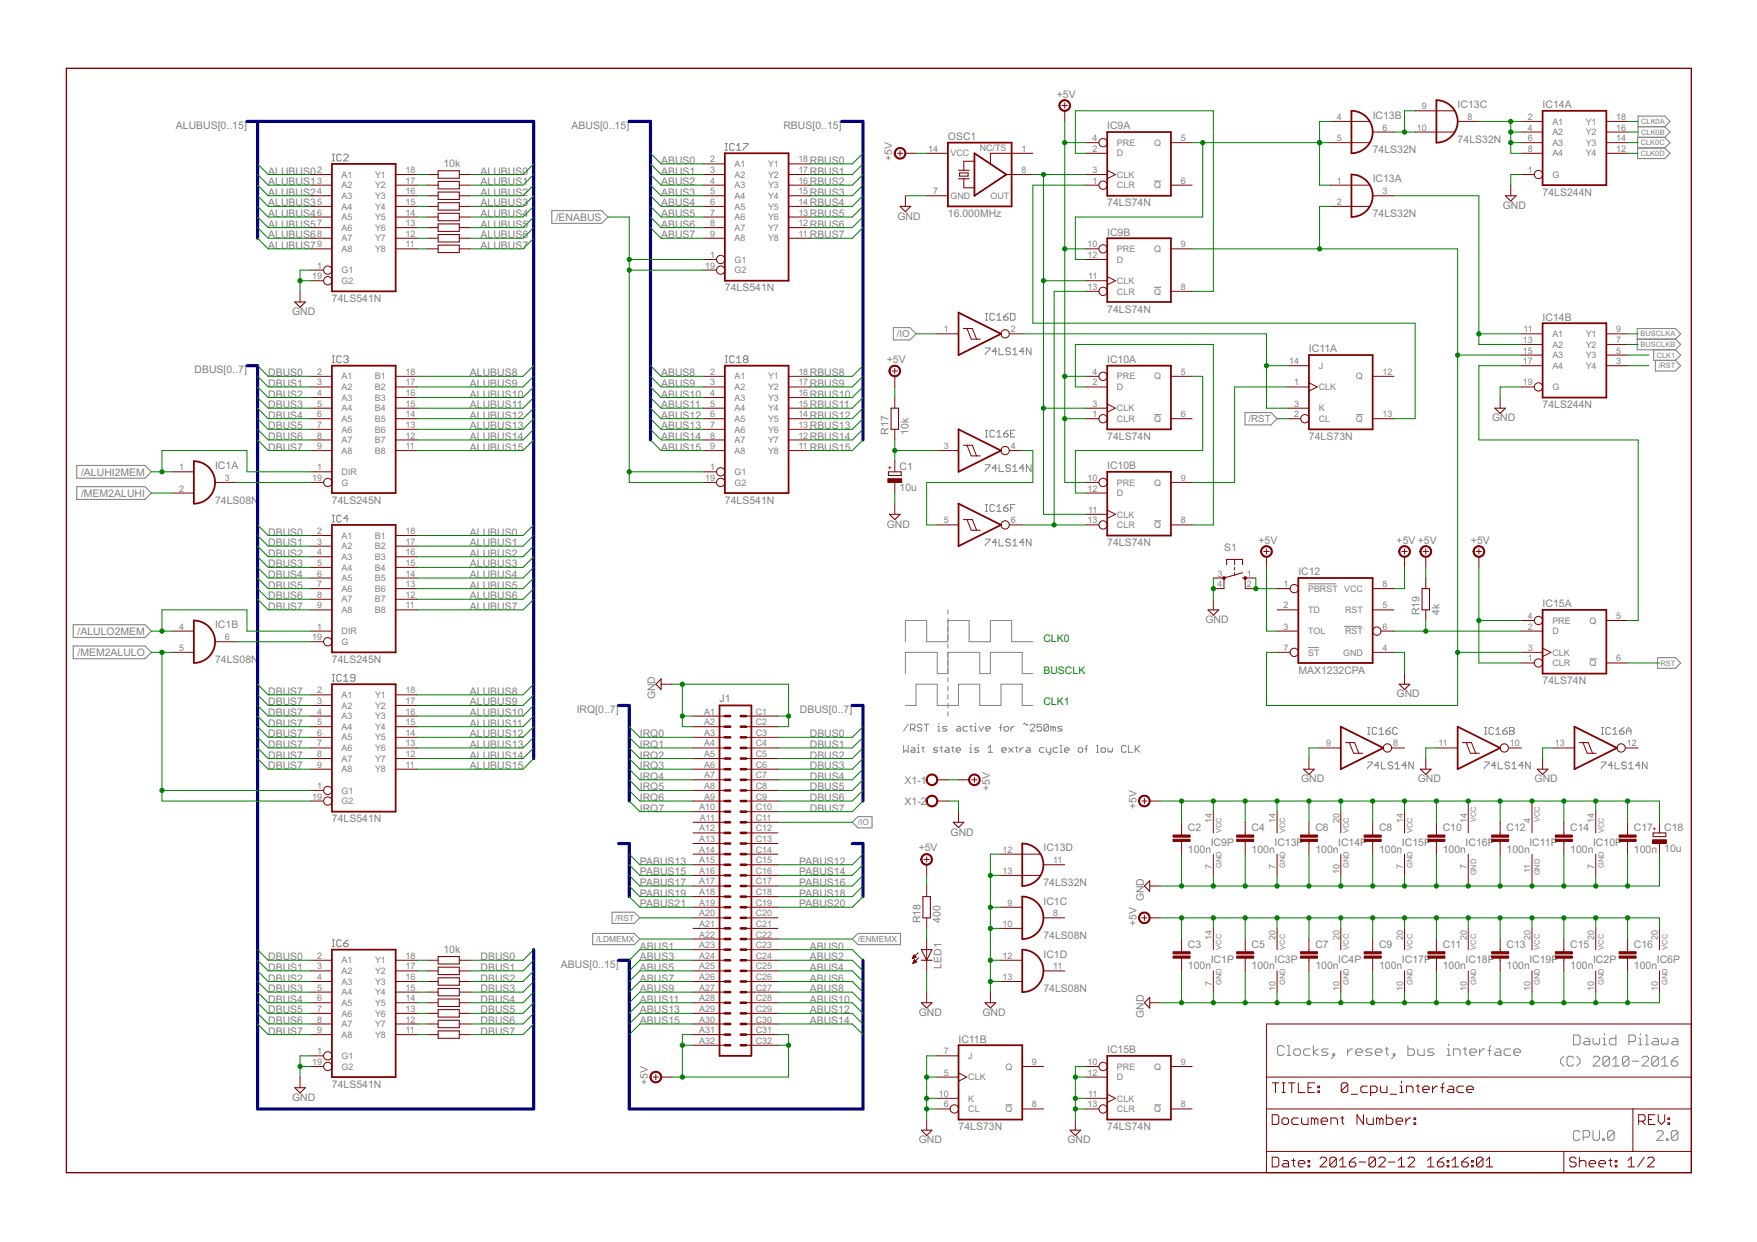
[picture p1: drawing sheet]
<svg xmlns="http://www.w3.org/2000/svg" width="420mm" height="297mm" viewBox="0 0 420 297" stroke-linecap="round" stroke-linejoin="round" font-family="sans-serif">
<defs><g id="words">
<g font-size="2.8" fill="#808080">
<text x="252.7" y="23.3">+5V</text>
<text x="328.3" y="28.4">IC13B</text>
<text x="348.6" y="25.9">IC13C</text>
<text x="368.9" y="25.9">IC14A</text>
<text x="42.1" y="30.8">ALUBUS[0..15]</text>
<text x="136.7" y="30.8">ABUS[0..15]</text>
<text x="187.3" y="30.8">RBUS[0..15]</text>
<text x="226.7" y="33.5">OSC1</text>
<text x="264.8" y="30.9">IC9A</text>
<text x="348.6" y="34.1">74LS32N</text>
<text x="64.1" y="41.7">ALUBUS0</text>
<text x="106" y="40">10k</text>
<text x="114.9" y="41.7">ALUBUS0</text>
<text x="158.1" y="39.2">ABUS0</text>
<text x="158.1" y="41.7">ABUS1</text>
<text x="193.7" y="39.2">RBUS0</text>
<text x="193.7" y="41.7">RBUS1</text>
<text x="213.3" y="38.6" transform="rotate(-90 213.3 38.6)">+5V</text>
<text x="328.3" y="36.7">74LS32N</text>
<text x="64.1" y="44.3">ALUBUS1</text>
<text x="64.1" y="46.8">ALUBUS2</text>
<text x="114.9" y="44.3">ALUBUS1</text>
<text x="114.9" y="46.8">ALUBUS2</text>
<text x="158.1" y="44.3">ABUS2</text>
<text x="158.1" y="46.8">ABUS3</text>
<text x="193.7" y="44.3">RBUS2</text>
<text x="193.7" y="46.8">RBUS3</text>
<text x="328.3" y="43.6">IC13A</text>
<text x="368.9" y="46.8">74LS244N</text>
<text x="64.1" y="49.4">ALUBUS3</text>
<text x="64.1" y="51.9">ALUBUS4</text>
<text x="114.9" y="49.4">ALUBUS3</text>
<text x="114.9" y="51.9">ALUBUS4</text>
<text x="132.9" y="52.8">/ENABUS</text>
<text x="158.1" y="49.4">ABUS4</text>
<text x="158.1" y="51.9">ABUS5</text>
<text x="193.7" y="49.4">RBUS4</text>
<text x="193.7" y="51.9">RBUS5</text>
<text x="214.6" y="52.5">GND</text>
<text x="226.7" y="51.9">16.000MHz</text>
<text x="264.8" y="49.4">74LS74N</text>
<text x="328.3" y="51.9">74LS32N</text>
<text x="359.4" y="50">GND</text>
<text x="64.1" y="54.4">ALUBUS5</text>
<text x="64.1" y="57">ALUBUS6</text>
<text x="64.1" y="59.5">ALUBUS7</text>
<text x="114.9" y="54.4">ALUBUS5</text>
<text x="114.9" y="57">ALUBUS6</text>
<text x="114.9" y="59.5">ALUBUS7</text>
<text x="158.1" y="54.4">ABUS6</text>
<text x="158.1" y="57">ABUS7</text>
<text x="193.7" y="54.4">RBUS6</text>
<text x="193.7" y="57">RBUS7</text>
<text x="264.8" y="56.3">IC9B</text>
<text x="173.3" y="69.7">74LS541N</text>
<text x="69.8" y="75.4">GND</text>
<text x="79.4" y="72.2">74LS541N</text>
<text x="264.8" y="74.8">74LS74N</text>
<text x="368.9" y="76.7">IC14B</text>
<text x="46.5" y="89.2">DBUS[0..7]</text>
<text x="64.1" y="90">DBUS0</text>
<text x="112.4" y="90">ALUBUS8</text>
<text x="158.1" y="90">ABUS8</text>
<text x="193.7" y="90">RBUS8</text>
<text x="212.1" y="86.8">+5V</text>
<text x="264.8" y="86.8">IC10A</text>
<text x="313" y="84.3">IC11A</text>
<text x="64.1" y="92.5">DBUS1</text>
<text x="64.1" y="95.1">DBUS2</text>
<text x="112.4" y="92.5">ALUBUS9</text>
<text x="112.4" y="95.1">ALUBUS10</text>
<text x="158.1" y="92.5">ABUS9</text>
<text x="158.1" y="95.1">ABUS10</text>
<text x="193.7" y="92.5">RBUS9</text>
<text x="193.7" y="95.1">RBUS10</text>
<text x="64.1" y="97.6">DBUS3</text>
<text x="64.1" y="100.1">DBUS4</text>
<text x="112.4" y="97.6">ALUBUS11</text>
<text x="112.4" y="100.1">ALUBUS12</text>
<text x="158.1" y="97.6">ABUS11</text>
<text x="158.1" y="100.1">ABUS12</text>
<text x="193.7" y="97.6">RBUS11</text>
<text x="193.7" y="100.1">RBUS12</text>
<text x="356.8" y="100.8">GND</text>
<text x="368.9" y="97.6">74LS244N</text>
<text x="64.1" y="102.7">DBUS5</text>
<text x="64.1" y="105.2">DBUS6</text>
<text x="64.1" y="107.8">DBUS7</text>
<text x="112.4" y="102.7">ALUBUS13</text>
<text x="112.4" y="107.8">ALUBUS15</text>
<text x="112.4" y="105.2">ALUBUS14</text>
<text x="158.1" y="102.7">ABUS13</text>
<text x="158.1" y="105.2">ABUS14</text>
<text x="158.1" y="107.8">ABUS15</text>
<text x="193.7" y="102.7">RBUS13</text>
<text x="193.7" y="105.2">RBUS14</text>
<text x="193.7" y="107.8">RBUS15</text>
<text x="212.5" y="104" transform="rotate(-90 212.5 104)">R17</text>
<text x="217.3" y="104" transform="rotate(-90 217.3 104)">10k</text>
<text x="264.8" y="105.2">74LS74N</text>
<text x="313" y="105.2">74LS73N</text>
<text x="19.4" y="113.7">/ALUHI2MEM</text>
<text x="51.4" y="112.2">IC1A</text>
<text x="215.1" y="112.4">C1</text>
<text x="264.8" y="112.2">IC10B</text>
<text x="19.4" y="118.8">/MEM2ALUHI</text>
<text x="215.1" y="117.4">10u</text>
<text x="51.4" y="120.5">74LS08N</text>
<text x="79.4" y="120.5">74LS245N</text>
<text x="173.3" y="120.5">74LS541N</text>
<text x="64.1" y="128.1">DBUS0</text>
<text x="64.1" y="130.6">DBUS1</text>
<text x="112.4" y="128.1">ALUBUS0</text>
<text x="112.4" y="130.6">ALUBUS1</text>
<text x="212.1" y="126.2">GND</text>
<text x="264.8" y="130.6">74LS74N</text>
<text x="292.7" y="131.9">S1</text>
<text x="301" y="130">+5V</text>
<text x="334" y="130">+5V +5V</text>
<text x="351.8" y="130">+5V</text>
<text x="64.1" y="133.2">DBUS2</text>
<text x="64.1" y="135.7">DBUS3</text>
<text x="112.4" y="133.2">ALUBUS2</text>
<text x="112.4" y="135.7">ALUBUS3</text>
<text x="310.5" y="137.6">IC12</text>
<text x="64.1" y="138.2">DBUS4</text>
<text x="64.1" y="140.8">DBUS5</text>
<text x="64.1" y="143.3">DBUS6</text>
<text x="112.4" y="138.2">ALUBUS4</text>
<text x="112.4" y="140.8">ALUBUS5</text>
<text x="112.4" y="143.3">ALUBUS6</text>
<text x="64.1" y="145.9">DBUS7</text>
<text x="112.4" y="145.9">ALUBUS7</text>
<text x="288.3" y="149">GND</text>
<text x="339.5" y="147.1" transform="rotate(-90 339.5 147.1)">R19</text>
<text x="344.3" y="147.1" transform="rotate(-90 344.3 147.1)">4k</text>
<text x="368.9" y="145.2">IC15A</text>
<text x="18.5" y="151.8">/ALULO2MEM</text>
<text x="51.4" y="150.3">IC1B</text>
<text x="18.5" y="156.9">/MEM2ALULO</text>
<text x="51.4" y="158.6">74LS08N</text>
<text x="79.4" y="158.6">74LS245N</text>
<text x="310.5" y="161.1">MAX1232CPA</text>
<text x="64.1" y="166.2">DBUS7</text>
<text x="112.4" y="166.2">ALUBUS8</text>
<text x="156.7" y="167.3" transform="rotate(-90 156.7 167.3)">GND</text>
<text x="172.1" y="168">J1</text>
<text x="334" y="166.8">GND</text>
<text x="368.9" y="163.6">74LS74N</text>
<text x="64.1" y="168.7">DBUS7</text>
<text x="64.1" y="171.3">DBUS7</text>
<text x="64.1" y="173.8">DBUS7</text>
<text x="112.4" y="168.7">ALUBUS9</text>
<text x="112.4" y="171.3">ALUBUS10</text>
<text x="112.4" y="173.8">ALUBUS11</text>
<text x="137.9" y="170.5">IRQ[0..7]</text>
<text x="191.3" y="170.5">DBUS[0..7]</text>
<text x="64.1" y="176.3">DBUS7</text>
<text x="64.1" y="178.9">DBUS7</text>
<text x="112.4" y="176.3">ALUBUS12</text>
<text x="112.4" y="178.9">ALUBUS13</text>
<text x="153" y="176.3">IRQ0</text>
<text x="153" y="178.9">IRQ1</text>
<text x="193.7" y="176.3">DBUS0</text>
<text x="193.7" y="178.9">DBUS1</text>
<text x="64.1" y="181.4">DBUS7</text>
<text x="64.1" y="184">DBUS7</text>
<text x="112.4" y="184">ALUBUS15</text>
<text x="112.4" y="181.4">ALUBUS14</text>
<text x="153" y="181.4">IRQ2</text>
<text x="153" y="184">IRQ3</text>
<text x="193.7" y="181.4">DBUS2</text>
<text x="193.7" y="184">DBUS3</text>
<text x="153" y="186.5">IRQ4</text>
<text x="153" y="189">IRQ5</text>
<text x="153" y="191.6">IRQ6</text>
<text x="193.7" y="186.5">DBUS4</text>
<text x="193.7" y="189">DBUS5</text>
<text x="193.7" y="191.6">DBUS6</text>
<text x="216.3" y="187.4">X1-1</text>
<text x="236.7" y="189.1" transform="rotate(-90 236.7 189.1)">+5V</text>
<text x="311.1" y="187.1">GND</text>
<text x="339.1" y="187.1">GND</text>
<text x="367" y="187.1">GND</text>
<text x="79.4" y="196.7">74LS541N</text>
<text x="153" y="194.1">IRQ7</text>
<text x="193.7" y="194.1">DBUS7</text>
<text x="216.3" y="192.5">X1-2</text>
<text x="271.7" y="193.5" transform="rotate(-90 271.7 193.5)">+5V</text>
<text x="219.7" y="203.6">+5V</text>
<text x="227.3" y="199.8">GND</text>
<text x="249.5" y="203.6">IC13D</text>
<text x="284.1" y="203.9">100n</text>
<text x="284.1" y="198.8">C2</text>
<text x="289.5" y="202.4">IC9P</text>
<text x="299.3" y="203.9">100n</text>
<text x="299.3" y="198.8">C4</text>
<text x="304.8" y="202.4">IC13P</text>
<text x="314.5" y="203.9">100n</text>
<text x="314.5" y="198.8">C6</text>
<text x="320" y="202.4">IC14P</text>
<text x="329.8" y="203.9">100n</text>
<text x="329.8" y="198.8">C8</text>
<text x="335.2" y="202.4">IC15P</text>
<text x="345" y="203.9">100n</text>
<text x="345" y="198.8">C10</text>
<text x="350.5" y="202.4">IC16P</text>
<text x="360.3" y="203.9">100n</text>
<text x="360.3" y="198.8">C12</text>
<text x="365.7" y="202.4">IC11P</text>
<text x="375.5" y="203.9">100n</text>
<text x="375.5" y="198.8">C14</text>
<text x="381" y="202.4">IC10P</text>
<text x="390.7" y="203.9">100n</text>
<text x="390.7" y="198.8">C17</text>
<text x="398" y="203.8">10u</text>
<text x="398" y="198.7">C18</text>
<text x="153" y="206.8">PABUS13</text>
<text x="153" y="209.4">PABUS15</text>
<text x="191.1" y="206.8">PABUS12</text>
<text x="191.1" y="209.4">PABUS14</text>
<text x="153" y="211.9">PABUS17</text>
<text x="153" y="214.4">PABUS19</text>
<text x="191.1" y="211.9">PABUS16</text>
<text x="191.1" y="214.4">PABUS18</text>
<text x="249.5" y="211.9">74LS32N</text>
<text x="273.5" y="215.5" transform="rotate(-90 273.5 215.5)">GND</text>
<text x="153" y="217">PABUS21</text>
<text x="191.1" y="217">PABUS20</text>
<text x="220.1" y="220.8" transform="rotate(-90 220.1 220.8)">R18</text>
<text x="224.9" y="220.8" transform="rotate(-90 224.9 220.8)">400</text>
<text x="249.5" y="216.3">IC1C</text>
<text x="271.7" y="221.4" transform="rotate(-90 271.7 221.4)">+5V</text>
<text x="106" y="227.9">10k</text>
<text x="153" y="227.1">ABUS1</text>
<text x="193.7" y="227.1">ABUS0</text>
<text x="249.5" y="224.6">74LS08N</text>
<text x="284.1" y="226.7">C3</text>
<text x="299.3" y="226.7">C5</text>
<text x="314.5" y="226.7">C7</text>
<text x="329.8" y="226.7">C9</text>
<text x="345" y="226.7">C11</text>
<text x="360.3" y="226.7">C13</text>
<text x="375.5" y="226.7">C15</text>
<text x="390.7" y="226.7">C16</text>
<text x="64.1" y="229.7">DBUS0</text>
<text x="64.1" y="232.2">DBUS1</text>
<text x="114.9" y="229.7">DBUS0</text>
<text x="114.9" y="232.2">DBUS1</text>
<text x="134.1" y="231.4">ABUS[0..15]</text>
<text x="153" y="229.7">ABUS3</text>
<text x="153" y="232.2">ABUS5</text>
<text x="193.7" y="229.7">ABUS2</text>
<text x="193.7" y="232.2">ABUS4</text>
<text x="225.1" y="231.7" transform="rotate(-90 225.1 231.7)">LED1</text>
<text x="249.5" y="229">IC1D</text>
<text x="284.1" y="231.8">100n</text>
<text x="289.5" y="230.3">IC1P</text>
<text x="299.3" y="231.8">100n</text>
<text x="304.8" y="230.3">IC3P</text>
<text x="314.5" y="231.8">100n</text>
<text x="320" y="230.3">IC4P</text>
<text x="329.8" y="231.8">100n</text>
<text x="335.2" y="230.3">IC17P</text>
<text x="345" y="231.8">100n</text>
<text x="350.5" y="230.3">IC18P</text>
<text x="360.3" y="231.8">100n</text>
<text x="365.7" y="230.3">IC19P</text>
<text x="375.5" y="231.8">100n</text>
<text x="381" y="230.3">IC2P</text>
<text x="390.7" y="231.8">100n</text>
<text x="396.2" y="230.3">IC6P</text>
<text x="64.1" y="234.7">DBUS2</text>
<text x="64.1" y="237.3">DBUS3</text>
<text x="64.1" y="239.8">DBUS4</text>
<text x="114.9" y="234.7">DBUS2</text>
<text x="114.9" y="237.3">DBUS3</text>
<text x="114.9" y="239.8">DBUS4</text>
<text x="153" y="234.7">ABUS7</text>
<text x="153" y="237.3">ABUS9</text>
<text x="153" y="239.8">ABUS11</text>
<text x="193.7" y="234.7">ABUS6</text>
<text x="193.7" y="237.3">ABUS8</text>
<text x="193.7" y="239.8">ABUS10</text>
<text x="249.5" y="237.3">74LS08N</text>
<text x="64.1" y="242.4">DBUS5</text>
<text x="64.1" y="244.9">DBUS6</text>
<text x="114.9" y="242.4">DBUS5</text>
<text x="114.9" y="244.9">DBUS6</text>
<text x="153" y="242.4">ABUS13</text>
<text x="153" y="244.9">ABUS15</text>
<text x="193.7" y="242.4">ABUS12</text>
<text x="193.7" y="244.9">ABUS14</text>
<text x="219.7" y="243">GND</text>
<text x="234.9" y="243">GND</text>
<text x="273.5" y="243.5" transform="rotate(-90 273.5 243.5)">GND</text>
<text x="64.1" y="247.4">DBUS7</text>
<text x="114.9" y="247.4">DBUS7</text>
<text x="229.2" y="249.3">IC11B</text>
<text x="264.8" y="251.9">IC15B</text>
<text x="69.8" y="263.3">GND</text>
<text x="79.4" y="260.1">74LS541N</text>
<text x="154.9" y="259.5" transform="rotate(-90 154.9 259.5)">+5V</text>
<text x="219.7" y="273.5">GND</text>
<text x="229.2" y="270.3">74LS73N</text>
<text x="255.2" y="273.5">GND</text>
<text x="264.8" y="270.3">74LS74N</text>
</g>
<g font-size="2.8" fill="#008000">
<text x="249.5" y="153.5">CLK0</text>
<text x="249.5" y="161.1">BUSCLK</text>
<text x="249.5" y="168.7">CLK1</text>
</g>
<g font-size="2.6" fill="#808080">
<text x="214.4" y="80.7">/IO</text>
<text x="298.6" y="101">/RST</text>
</g>
<g font-size="2.4" fill="#808080">
<text x="319.7" y="28.7">4</text>
<text x="340" y="26.1">9</text>
<text x="350.9" y="28.7">8</text>
<text x="365.4" y="28.7">2</text>
<text x="371.2" y="29.8">A1</text>
<text x="379.2" y="29.8">Y1</text>
<text x="386.5" y="28.7">18</text>
<text x="261.2" y="33.8">4</text>
<text x="267.1" y="34.9">PRE</text>
<text x="276" y="34.9">Q</text>
<text x="282.3" y="33.8">5</text>
<text x="319.7" y="33.8">5</text>
<text x="330.6" y="31.2">6</text>
<text x="338.8" y="31.2">10</text>
<text x="365.4" y="31.2">4</text>
<text x="365.4" y="33.8">6</text>
<text x="371.2" y="32.3">A2</text>
<text x="371.2" y="34.9">A3</text>
<text x="379.2" y="34.9">Y3</text>
<text x="379.2" y="32.3">Y2</text>
<text x="386.5" y="33.8">14</text>
<text x="386.5" y="31.2">16</text>
<text x="75.8" y="41.4">2</text>
<text x="96.9" y="41.4">18</text>
<text x="169.8" y="38.8">2</text>
<text x="169.8" y="41.4">3</text>
<text x="175.7" y="40">A1</text>
<text x="183.7" y="40">Y1</text>
<text x="190.9" y="41.4">17</text>
<text x="190.9" y="38.8">18</text>
<text x="222" y="36.3">14</text>
<text x="227.3" y="37.4">VCC</text>
<text x="234.3" y="36.2">NC/TS</text>
<text x="244.2" y="41.4">8</text>
<text x="244.2" y="36.3">1</text>
<text x="261.2" y="36.3">2</text>
<text x="261.2" y="41.4">3</text>
<text x="267.1" y="37.4">D</text>
<text x="365.4" y="41.4">1</text>
<text x="365.4" y="36.3">8</text>
<text x="371.2" y="37.4">A4</text>
<text x="379.2" y="37.4">Y4</text>
<text x="386.5" y="36.3">12</text>
<text x="75.8" y="43.9">3</text>
<text x="75.8" y="46.5">4</text>
<text x="81.7" y="42.5">A1</text>
<text x="81.7" y="45">A2</text>
<text x="81.7" y="47.6">A3</text>
<text x="89.7" y="47.6">Y3</text>
<text x="89.7" y="45">Y2</text>
<text x="89.7" y="42.5">Y1</text>
<text x="96.9" y="46.5">16</text>
<text x="96.9" y="43.9">17</text>
<text x="169.8" y="43.9">4</text>
<text x="169.8" y="46.5">5</text>
<text x="175.7" y="42.5">A2</text>
<text x="175.7" y="45">A3</text>
<text x="175.7" y="47.6">A4</text>
<text x="183.7" y="47.6">Y4</text>
<text x="183.7" y="45">Y3</text>
<text x="183.7" y="42.5">Y2</text>
<text x="190.9" y="46.5">15</text>
<text x="190.9" y="43.9">16</text>
<text x="223.1" y="46.5">7</text>
<text x="227.3" y="47.6">GND</text>
<text x="236.8" y="47.6">OUT</text>
<text x="261.2" y="43.9">1</text>
<text x="267.1" y="45">CLR</text>
<text x="267.1" y="42.5">CLK</text>
<text x="276" y="45">Q</text>
<text x="282.3" y="43.9">6</text>
<text x="319.7" y="43.9">1</text>
<text x="330.6" y="46.5">3</text>
<text x="371.2" y="42.5">G</text>
<text x="75.8" y="49">5</text>
<text x="75.8" y="51.5">6</text>
<text x="81.7" y="50.1">A4</text>
<text x="81.7" y="52.7">A5</text>
<text x="89.7" y="52.7">Y5</text>
<text x="89.7" y="50.1">Y4</text>
<text x="96.9" y="51.5">14</text>
<text x="96.9" y="49">15</text>
<text x="169.8" y="49">6</text>
<text x="169.8" y="51.5">7</text>
<text x="175.7" y="50.1">A5</text>
<text x="175.7" y="52.7">A6</text>
<text x="183.7" y="52.7">Y6</text>
<text x="183.7" y="50.1">Y5</text>
<text x="190.9" y="51.5">13</text>
<text x="190.9" y="49">14</text>
<text x="319.7" y="49">2</text>
<text x="75.8" y="54.1">7</text>
<text x="75.8" y="56.6">8</text>
<text x="75.8" y="59.2">9</text>
<text x="81.7" y="55.2">A6</text>
<text x="81.7" y="57.7">A7</text>
<text x="89.7" y="57.7">Y7</text>
<text x="89.7" y="55.2">Y6</text>
<text x="96.9" y="59.2">11</text>
<text x="96.9" y="56.6">12</text>
<text x="96.9" y="54.1">13</text>
<text x="169.8" y="54.1">8</text>
<text x="169.8" y="56.6">9</text>
<text x="175.7" y="55.2">A7</text>
<text x="175.7" y="57.7">A8</text>
<text x="183.7" y="57.7">Y8</text>
<text x="183.7" y="55.2">Y7</text>
<text x="190.9" y="56.6">11</text>
<text x="190.9" y="54.1">12</text>
<text x="260.1" y="59.2">10</text>
<text x="282.3" y="59.2">9</text>
<text x="75.8" y="64.2">1</text>
<text x="81.7" y="65.4">G1</text>
<text x="81.7" y="60.3">A8</text>
<text x="89.7" y="60.3">Y8</text>
<text x="168.6" y="64.2">19</text>
<text x="169.8" y="61.7">1</text>
<text x="175.7" y="62.8">G1</text>
<text x="175.7" y="65.4">G2</text>
<text x="260.1" y="61.7">12</text>
<text x="267.1" y="62.8">D</text>
<text x="267.1" y="60.3">PRE</text>
<text x="276" y="60.3">Q</text>
<text x="74.7" y="66.8">19</text>
<text x="81.7" y="67.9">G2</text>
<text x="260.1" y="69.3">13</text>
<text x="260.2" y="66.8">11</text>
<text x="267.1" y="70.4">CLR</text>
<text x="267.1" y="67.9">CLK</text>
<text x="276" y="70.4">Q</text>
<text x="282.3" y="69.3">8</text>
<text x="225.7" y="79.5">1</text>
<text x="241.7" y="79.5">2</text>
<text x="364.2" y="82">13</text>
<text x="364.3" y="79.5">11</text>
<text x="371.2" y="80.6">A1</text>
<text x="371.2" y="83.1">A2</text>
<text x="379.2" y="83.1">Y2</text>
<text x="379.2" y="80.6">Y1</text>
<text x="386.5" y="82">7</text>
<text x="386.5" y="79.5">9</text>
<text x="75.8" y="89.6">2</text>
<text x="96.9" y="89.6">18</text>
<text x="169.8" y="89.6">2</text>
<text x="190.9" y="89.6">18</text>
<text x="261.2" y="89.6">4</text>
<text x="282.3" y="89.6">5</text>
<text x="308.3" y="87.1">14</text>
<text x="315.4" y="88.2">J</text>
<text x="330.6" y="89.6">12</text>
<text x="364.2" y="84.6">15</text>
<text x="364.2" y="87.1">17</text>
<text x="371.2" y="85.7">A3</text>
<text x="371.2" y="88.2">A4</text>
<text x="379.2" y="88.2">Y4</text>
<text x="379.2" y="85.7">Y3</text>
<text x="386.5" y="87.1">3</text>
<text x="386.5" y="84.6">5</text>
<text x="75.8" y="92.2">3</text>
<text x="75.8" y="94.7">4</text>
<text x="81.7" y="90.8">A1</text>
<text x="81.7" y="93.3">A2</text>
<text x="81.7" y="95.8">A3</text>
<text x="89.7" y="95.8">B3</text>
<text x="89.7" y="93.3">B2</text>
<text x="89.7" y="90.8">B1</text>
<text x="96.9" y="94.7">16</text>
<text x="96.9" y="92.2">17</text>
<text x="169.8" y="92.2">3</text>
<text x="169.8" y="94.7">4</text>
<text x="175.7" y="90.8">A1</text>
<text x="175.7" y="93.3">A2</text>
<text x="175.7" y="95.8">A3</text>
<text x="183.7" y="95.8">Y3</text>
<text x="183.7" y="93.3">Y2</text>
<text x="183.7" y="90.8">Y1</text>
<text x="190.9" y="94.7">16</text>
<text x="190.9" y="92.2">17</text>
<text x="261.2" y="92.2">2</text>
<text x="267.1" y="93.3">D</text>
<text x="267.1" y="90.8">PRE</text>
<text x="276" y="90.8">Q</text>
<text x="309.5" y="92.2">1</text>
<text x="315.4" y="93.3">CLK</text>
<text x="324.2" y="90.8">Q</text>
<text x="364.2" y="92.2">19</text>
<text x="371.2" y="93.3">G</text>
<text x="75.8" y="97.3">5</text>
<text x="75.8" y="99.8">6</text>
<text x="81.7" y="98.4">A4</text>
<text x="81.7" y="100.9">A5</text>
<text x="89.7" y="100.9">B5</text>
<text x="89.7" y="98.4">B4</text>
<text x="96.9" y="99.8">14</text>
<text x="96.9" y="97.3">15</text>
<text x="169.8" y="97.3">5</text>
<text x="169.8" y="99.8">6</text>
<text x="175.7" y="98.4">A4</text>
<text x="175.7" y="100.9">A5</text>
<text x="183.7" y="100.9">Y5</text>
<text x="183.7" y="98.4">Y4</text>
<text x="190.9" y="99.8">14</text>
<text x="190.9" y="97.3">15</text>
<text x="261.2" y="99.8">1</text>
<text x="261.2" y="97.3">3</text>
<text x="267.1" y="100.9">CLR</text>
<text x="267.1" y="98.4">CLK</text>
<text x="276" y="100.9">Q</text>
<text x="282.3" y="99.8">6</text>
<text x="309.5" y="99.8">2</text>
<text x="309.5" y="97.3">3</text>
<text x="315.4" y="100.9">CL</text>
<text x="315.4" y="98.4">K</text>
<text x="324.2" y="100.9">Q</text>
<text x="330.6" y="99.8">13</text>
<text x="75.8" y="102.3">7</text>
<text x="75.8" y="104.9">8</text>
<text x="75.8" y="107.4">9</text>
<text x="81.7" y="103.5">A6</text>
<text x="81.7" y="106">A7</text>
<text x="89.7" y="106">B7</text>
<text x="89.7" y="103.5">B6</text>
<text x="96.9" y="107.4">11</text>
<text x="96.9" y="104.9">12</text>
<text x="96.9" y="102.3">13</text>
<text x="169.8" y="102.3">7</text>
<text x="169.8" y="104.9">8</text>
<text x="169.8" y="107.4">9</text>
<text x="175.7" y="103.5">A6</text>
<text x="175.7" y="106">A7</text>
<text x="183.7" y="106">Y7</text>
<text x="183.7" y="103.5">Y6</text>
<text x="190.9" y="107.4">11</text>
<text x="190.9" y="104.9">12</text>
<text x="190.9" y="102.3">13</text>
<text x="225.7" y="107.4">3</text>
<text x="241.7" y="107.4">4</text>
<text x="42.8" y="112.5">1</text>
<text x="75.8" y="112.5">1</text>
<text x="81.7" y="113.6">DIR</text>
<text x="81.7" y="108.5">A8</text>
<text x="89.7" y="108.5">B8</text>
<text x="169.8" y="112.5">1</text>
<text x="175.7" y="113.6">G1</text>
<text x="175.7" y="108.5">A8</text>
<text x="183.7" y="108.5">Y8</text>
<text x="42.8" y="117.6">2</text>
<text x="53.8" y="115">3</text>
<text x="74.7" y="115">19</text>
<text x="81.7" y="116.1">G</text>
<text x="168.6" y="115">19</text>
<text x="175.7" y="116.1">G2</text>
<text x="260.1" y="117.6">12</text>
<text x="260.1" y="115">10</text>
<text x="267.1" y="118.7">D</text>
<text x="267.1" y="116.1">PRE</text>
<text x="276" y="116.1">Q</text>
<text x="282.3" y="115">9</text>
<text x="225.7" y="125.2">5</text>
<text x="241.7" y="125.2">6</text>
<text x="260.1" y="125.2">13</text>
<text x="260.2" y="122.7">11</text>
<text x="267.1" y="123.8">CLK</text>
<text x="282.3" y="125.2">8</text>
<text x="75.8" y="127.7">2</text>
<text x="75.8" y="130.3">3</text>
<text x="81.7" y="128.8">A1</text>
<text x="81.7" y="131.4">A2</text>
<text x="89.7" y="131.4">B2</text>
<text x="89.7" y="128.8">B1</text>
<text x="96.9" y="130.3">17</text>
<text x="96.9" y="127.7">18</text>
<text x="267.1" y="126.3">CLR</text>
<text x="276" y="126.3">Q</text>
<text x="75.8" y="132.8">4</text>
<text x="75.8" y="135.3">5</text>
<text x="75.8" y="137.9">6</text>
<text x="81.7" y="133.9">A3</text>
<text x="81.7" y="136.5">A4</text>
<text x="89.7" y="136.5">B4</text>
<text x="89.7" y="133.9">B3</text>
<text x="96.9" y="137.9">14</text>
<text x="96.9" y="135.3">15</text>
<text x="96.9" y="132.8">16</text>
<text x="291.2" y="137.9">3</text>
<text x="298.1" y="137.9">1</text>
<text x="75.8" y="140.4">7</text>
<text x="75.8" y="143">8</text>
<text x="81.7" y="139">A5</text>
<text x="81.7" y="141.5">A6</text>
<text x="89.7" y="141.5">B6</text>
<text x="89.7" y="139">B5</text>
<text x="96.9" y="143">12</text>
<text x="96.9" y="140.4">13</text>
<text x="291.2" y="140.4">4</text>
<text x="298.1" y="140.4">2</text>
<text x="307" y="140.4">1</text>
<text x="312.8" y="141.5">PBRST VCC</text>
<text x="330.6" y="140.4">8</text>
<text x="75.8" y="145.5">9</text>
<text x="81.7" y="144.1">A7</text>
<text x="81.7" y="146.6">A8</text>
<text x="89.7" y="146.6">B8</text>
<text x="89.7" y="144.1">B7</text>
<text x="96.9" y="145.5">11</text>
<text x="307" y="145.5">2</text>
<text x="312.8" y="146.6">TD</text>
<text x="321.6" y="146.6">RST</text>
<text x="330.6" y="145.5">5</text>
<text x="365.4" y="148">4</text>
<text x="371.2" y="149.2">PRE</text>
<text x="380.1" y="149.2">Q</text>
<text x="386.5" y="148">5</text>
<text x="42.8" y="150.6">4</text>
<text x="42.8" y="155.7">5</text>
<text x="53.8" y="153.1">6</text>
<text x="74.7" y="153.1">19</text>
<text x="75.8" y="150.6">1</text>
<text x="81.7" y="151.7">DIR</text>
<text x="81.7" y="154.2">G</text>
<text x="307" y="150.6">3</text>
<text x="307" y="155.7">7</text>
<text x="312.8" y="151.7">TOL</text>
<text x="321.6" y="151.7">RST</text>
<text x="330.6" y="155.7">4</text>
<text x="330.6" y="150.6">6</text>
<text x="365.4" y="150.6">2</text>
<text x="365.4" y="155.7">3</text>
<text x="371.2" y="151.7">D</text>
<text x="312.8" y="156.8">ST</text>
<text x="321.2" y="156.8">GND</text>
<text x="365.4" y="158.2">1</text>
<text x="371.2" y="159.3">CLR</text>
<text x="371.2" y="156.8">CLK</text>
<text x="380.1" y="159.3">Q</text>
<text x="386.5" y="158.2">6</text>
<text x="75.8" y="165.8">2</text>
<text x="81.7" y="166.9">A1</text>
<text x="89.7" y="166.9">Y1</text>
<text x="96.9" y="165.8">18</text>
<text x="75.8" y="168.4">3</text>
<text x="75.8" y="170.9">4</text>
<text x="75.8" y="173.4">5</text>
<text x="81.7" y="169.5">A2</text>
<text x="81.7" y="172">A3</text>
<text x="89.7" y="172">Y3</text>
<text x="89.7" y="169.5">Y2</text>
<text x="96.9" y="173.4">15</text>
<text x="96.9" y="170.9">16</text>
<text x="96.9" y="168.4">17</text>
<text x="168.4" y="170.9">A1</text>
<text x="168.4" y="173.4">A2</text>
<text x="180.8" y="170.9">C1</text>
<text x="180.8" y="173.4">C2</text>
<text x="75.8" y="176">6</text>
<text x="75.8" y="178.5">7</text>
<text x="81.7" y="174.6">A4</text>
<text x="81.7" y="177.1">A5</text>
<text x="81.7" y="179.6">A6</text>
<text x="89.7" y="179.6">Y6</text>
<text x="89.7" y="177.1">Y5</text>
<text x="89.7" y="174.6">Y4</text>
<text x="96.9" y="178.5">13</text>
<text x="96.9" y="176">14</text>
<text x="168.4" y="176">A3</text>
<text x="168.4" y="178.5">A4</text>
<text x="180.8" y="176">C3</text>
<text x="180.8" y="178.5">C4</text>
<text x="317.1" y="178.5">9</text>
<text x="333.1" y="178.5">8</text>
<text x="344" y="178.5">11</text>
<text x="361.1" y="178.5">10</text>
<text x="371.8" y="178.5">13</text>
<text x="389" y="178.5">12</text>
<text x="75.8" y="181.1">8</text>
<text x="75.8" y="183.6">9</text>
<text x="81.7" y="182.2">A7</text>
<text x="81.7" y="184.7">A8</text>
<text x="89.7" y="184.7">Y8</text>
<text x="89.7" y="182.2">Y7</text>
<text x="96.9" y="183.6">11</text>
<text x="96.9" y="181.1">12</text>
<text x="168.4" y="181.1">A5</text>
<text x="168.4" y="183.6">A6</text>
<text x="180.8" y="181.1">C5</text>
<text x="180.8" y="183.6">C6</text>
<text x="74.7" y="191.2">19</text>
<text x="75.8" y="188.7">1</text>
<text x="81.7" y="189.8">G1</text>
<text x="168.4" y="186.1">A7</text>
<text x="168.4" y="188.7">A8</text>
<text x="168.4" y="191.2">A9</text>
<text x="180.8" y="186.1">C7</text>
<text x="180.8" y="188.7">C8</text>
<text x="180.8" y="191.2">C9</text>
<text x="81.7" y="192.3">G2</text>
<text x="167.2" y="193.8">A10</text>
<text x="167.4" y="196.3">A11</text>
<text x="180.8" y="193.8">C10</text>
<text x="180.8" y="196.3">C11</text>
<text x="289.8" y="196.9" transform="rotate(-90 289.8 196.9)">14</text>
<text x="305" y="196.9" transform="rotate(-90 305 196.9)">14</text>
<text x="320.3" y="196.9" transform="rotate(-90 320.3 196.9)">20</text>
<text x="335.5" y="196.9" transform="rotate(-90 335.5 196.9)">14</text>
<text x="350.8" y="196.9" transform="rotate(-90 350.8 196.9)">14</text>
<text x="366" y="196.9" transform="rotate(-90 366 196.9)">4</text>
<text x="381.2" y="196.9" transform="rotate(-90 381.2 196.9)">14</text>
<text x="167.2" y="198.8">A12</text>
<text x="167.2" y="201.4">A13</text>
<text x="167.2" y="203.9">A14</text>
<text x="180.8" y="198.8">C12</text>
<text x="180.8" y="201.4">C13</text>
<text x="180.8" y="203.9">C14</text>
<text x="239.7" y="203.9">12</text>
<text x="167.2" y="206.5">A15</text>
<text x="167.2" y="209">A16</text>
<text x="180.8" y="206.5">C15</text>
<text x="180.8" y="209">C16</text>
<text x="239.7" y="209">13</text>
<text x="251.9" y="206.5">11</text>
<text x="289.8" y="207.8" transform="rotate(-90 289.8 207.8)">7</text>
<text x="305" y="207.8" transform="rotate(-90 305 207.8)">7</text>
<text x="320.3" y="209" transform="rotate(-90 320.3 209)">10</text>
<text x="335.5" y="207.8" transform="rotate(-90 335.5 207.8)">7</text>
<text x="350.8" y="207.8" transform="rotate(-90 350.8 207.8)">7</text>
<text x="366" y="208.8" transform="rotate(-90 366 208.8)">11</text>
<text x="381.2" y="207.8" transform="rotate(-90 381.2 207.8)">7</text>
<text x="167.2" y="211.5">A17</text>
<text x="167.2" y="214.1">A18</text>
<text x="180.8" y="211.5">C17</text>
<text x="180.8" y="214.1">C18</text>
<text x="167.2" y="216.6">A19</text>
<text x="167.2" y="219.2">A20</text>
<text x="167.2" y="221.7">A21</text>
<text x="180.8" y="216.6">C19</text>
<text x="180.8" y="219.2">C20</text>
<text x="180.8" y="221.7">C21</text>
<text x="239.7" y="221.7">10</text>
<text x="240.9" y="216.6">9</text>
<text x="251.9" y="219.2">8</text>
<text x="167.2" y="224.2">A22</text>
<text x="167.2" y="226.8">A23</text>
<text x="180.8" y="224.2">C22</text>
<text x="180.8" y="226.8">C23</text>
<text x="289.8" y="224.8" transform="rotate(-90 289.8 224.8)">14</text>
<text x="305" y="224.8" transform="rotate(-90 305 224.8)">20</text>
<text x="320.3" y="224.8" transform="rotate(-90 320.3 224.8)">20</text>
<text x="335.5" y="224.8" transform="rotate(-90 335.5 224.8)">20</text>
<text x="350.8" y="224.8" transform="rotate(-90 350.8 224.8)">20</text>
<text x="366" y="224.8" transform="rotate(-90 366 224.8)">20</text>
<text x="381.2" y="224.8" transform="rotate(-90 381.2 224.8)">20</text>
<text x="396.5" y="224.8" transform="rotate(-90 396.5 224.8)">20</text>
<text x="75.8" y="229.3">2</text>
<text x="75.8" y="231.9">3</text>
<text x="81.7" y="230.4">A1</text>
<text x="81.7" y="233">A2</text>
<text x="89.7" y="233">Y2</text>
<text x="89.7" y="230.4">Y1</text>
<text x="96.9" y="231.9">17</text>
<text x="96.9" y="229.3">18</text>
<text x="167.2" y="229.3">A24</text>
<text x="167.2" y="231.9">A25</text>
<text x="180.8" y="229.3">C24</text>
<text x="180.8" y="231.9">C25</text>
<text x="239.7" y="229.3">12</text>
<text x="251.9" y="231.9">11</text>
<text x="75.8" y="234.4">4</text>
<text x="75.8" y="236.9">5</text>
<text x="75.8" y="239.5">6</text>
<text x="81.7" y="235.5">A3</text>
<text x="81.7" y="238">A4</text>
<text x="89.7" y="238">Y4</text>
<text x="89.7" y="235.5">Y3</text>
<text x="96.9" y="239.5">14</text>
<text x="96.9" y="236.9">15</text>
<text x="96.9" y="234.4">16</text>
<text x="167.2" y="234.4">A26</text>
<text x="167.2" y="236.9">A27</text>
<text x="167.2" y="239.5">A28</text>
<text x="180.8" y="234.4">C26</text>
<text x="180.8" y="236.9">C27</text>
<text x="180.8" y="239.5">C28</text>
<text x="239.7" y="234.4">13</text>
<text x="289.8" y="235.7" transform="rotate(-90 289.8 235.7)">7</text>
<text x="305" y="236.9" transform="rotate(-90 305 236.9)">10</text>
<text x="320.3" y="236.9" transform="rotate(-90 320.3 236.9)">10</text>
<text x="335.5" y="236.9" transform="rotate(-90 335.5 236.9)">10</text>
<text x="350.8" y="236.9" transform="rotate(-90 350.8 236.9)">10</text>
<text x="366" y="236.9" transform="rotate(-90 366 236.9)">10</text>
<text x="381.2" y="236.9" transform="rotate(-90 381.2 236.9)">10</text>
<text x="396.5" y="236.9" transform="rotate(-90 396.5 236.9)">10</text>
<text x="75.8" y="242">7</text>
<text x="75.8" y="244.5">8</text>
<text x="81.7" y="240.6">A5</text>
<text x="81.7" y="243.1">A6</text>
<text x="81.7" y="245.7">A7</text>
<text x="89.7" y="245.7">Y7</text>
<text x="89.7" y="243.1">Y6</text>
<text x="89.7" y="240.6">Y5</text>
<text x="96.9" y="244.5">12</text>
<text x="96.9" y="242">13</text>
<text x="167.2" y="242">A29</text>
<text x="167.2" y="244.5">A30</text>
<text x="180.8" y="242">C29</text>
<text x="180.8" y="244.5">C30</text>
<text x="75.8" y="247.1">9</text>
<text x="81.7" y="248.2">A8</text>
<text x="89.7" y="248.2">Y8</text>
<text x="96.9" y="247.1">11</text>
<text x="167.2" y="247.1">A31</text>
<text x="167.2" y="249.6">A32</text>
<text x="180.8" y="247.1">C31</text>
<text x="180.8" y="249.6">C32</text>
<text x="74.7" y="254.7">19</text>
<text x="75.8" y="252.2">1</text>
<text x="81.7" y="253.3">G1</text>
<text x="81.7" y="255.8">G2</text>
<text x="225.7" y="257.2">5</text>
<text x="225.7" y="252.2">7</text>
<text x="231.5" y="253.3">J</text>
<text x="240.4" y="255.8">Q</text>
<text x="246.8" y="254.7">9</text>
<text x="260.1" y="257.2">12</text>
<text x="260.1" y="254.7">10</text>
<text x="267.1" y="255.8">PRE</text>
<text x="276" y="255.8">Q</text>
<text x="282.3" y="254.7">9</text>
<text x="224.5" y="262.3">10</text>
<text x="231.5" y="258.4">CLK</text>
<text x="231.5" y="263.4">K</text>
<text x="260.2" y="262.3">11</text>
<text x="267.1" y="258.4">D</text>
<text x="267.1" y="263.4">CLK</text>
<text x="225.7" y="264.9">6</text>
<text x="231.5" y="266">CL</text>
<text x="240.4" y="266">Q</text>
<text x="246.8" y="264.9">8</text>
<text x="260.1" y="264.9">13</text>
<text x="267.1" y="266">CLR</text>
<text x="276" y="266">Q</text>
<text x="282.3" y="264.9">8</text>
</g>
<g font-size="2.2" fill="#808080">
<text x="205.2" y="197.4">/IO</text>
<text x="147.1" y="220.2">/RST</text>
<text x="142.5" y="225.3">/LDMEMX</text>
<text x="205.2" y="225.3">/ENMEMX</text>
</g>
<g font-size="2" fill="#808080">
<text x="392.4" y="29.7">CLK0A</text>
<text x="392.3" y="34.8">CLK0C</text>
<text x="392.4" y="32.2">CLK0B</text>
<text x="392.3" y="37.3">CLK0D</text>
<text x="392.3" y="80.5">BUSCLKA</text>
<text x="392.3" y="83">BUSCLKB</text>
<text x="396.2" y="85.5">CLK1</text>
<text x="396.6" y="88.1">/RST</text>
<text x="397.1" y="159.2">RST</text>
<text x="353" y="196.7" transform="rotate(-90 353 196.7)">VCC</text>
<text x="368.3" y="196.7" transform="rotate(-90 368.3 196.7)">VCC</text>
<text x="292.1" y="199.2" transform="rotate(-90 292.1 199.2)">VCC</text>
<text x="307.3" y="199.2" transform="rotate(-90 307.3 199.2)">VCC</text>
<text x="322.5" y="199.2" transform="rotate(-90 322.5 199.2)">VCC</text>
<text x="337.8" y="199.2" transform="rotate(-90 337.8 199.2)">VCC</text>
<text x="383.5" y="199.2" transform="rotate(-90 383.5 199.2)">VCC</text>
<text x="292.1" y="207.6" transform="rotate(-90 292.1 207.6)">GND</text>
<text x="307.3" y="207.6" transform="rotate(-90 307.3 207.6)">GND</text>
<text x="322.5" y="207.6" transform="rotate(-90 322.5 207.6)">GND</text>
<text x="337.8" y="207.6" transform="rotate(-90 337.8 207.6)">GND</text>
<text x="353" y="209.4" transform="rotate(-90 353 209.4)">GND</text>
<text x="368.3" y="209.4" transform="rotate(-90 368.3 209.4)">GND</text>
<text x="383.5" y="207.6" transform="rotate(-90 383.5 207.6)">GND</text>
<text x="292.1" y="227.1" transform="rotate(-90 292.1 227.1)">VCC</text>
<text x="307.3" y="227.1" transform="rotate(-90 307.3 227.1)">VCC</text>
<text x="322.5" y="227.1" transform="rotate(-90 322.5 227.1)">VCC</text>
<text x="337.8" y="227.1" transform="rotate(-90 337.8 227.1)">VCC</text>
<text x="353" y="227.1" transform="rotate(-90 353 227.1)">VCC</text>
<text x="368.3" y="227.1" transform="rotate(-90 368.3 227.1)">VCC</text>
<text x="383.5" y="227.1" transform="rotate(-90 383.5 227.1)">VCC</text>
<text x="398.7" y="227.1" transform="rotate(-90 398.7 227.1)">VCC</text>
<text x="292.1" y="235.5" transform="rotate(-90 292.1 235.5)">GND</text>
<text x="307.3" y="235.5" transform="rotate(-90 307.3 235.5)">GND</text>
<text x="322.5" y="235.5" transform="rotate(-90 322.5 235.5)">GND</text>
<text x="337.8" y="235.5" transform="rotate(-90 337.8 235.5)">GND</text>
<text x="353" y="235.5" transform="rotate(-90 353 235.5)">GND</text>
<text x="368.3" y="235.5" transform="rotate(-90 368.3 235.5)">GND</text>
<text x="383.5" y="235.5" transform="rotate(-90 383.5 235.5)">GND</text>
<text x="398.7" y="235.5" transform="rotate(-90 398.7 235.5)">GND</text>
</g>
<g font-size="2" fill="#800000">
<text x="213.4" y="112.4" transform="rotate(-90 213.4 112.4)">+</text>
<text x="396.2" y="198.8" transform="rotate(-90 396.2 198.8)">+</text>
</g>
</g></defs>
<g fill="none" stroke="#808080" stroke-width=".24">
<path d="M79.4 38.5h.6M79.4 36.9h.6M79.7 36.9v1.6M81.6 37.1l-.3-.2h-.5l-.3 .2v1.1l.3 .3h.5l.3-.3M82.2 37.1l.2-.2h.6l.2 .2v.3l-1 1.1h1M173.4 35.9h.5M173.4 34.3h.5M173.7 34.3v1.6M175.6 34.6l-.3-.3h-.5l-.3 .3v1.1l.3 .2h.5l.3-.2M176.1 35.9h1.1M176.1 34.9l.6-.6v1.6M177.8 34.3h1.1v.3l-1.1 1.1v.2"/>
<path d="M276 43.3h1.7M235.6 76.6h.6M235.6 75h.6M235.9 75v1.6M237.8 75.2l-.3-.2h-.5l-.3 .2v1.1l.3 .3h.5l.3-.3M238.4 75.5l.5-.5v1.6M238.4 76.6h1.1M240 75.8h.8l.3 .2v.3l-.3 .3h-.5l-.3-.3zM241.1 75l-1.1 .8M241.6 75h.8l.3 .2v1.1l-.3 .3h-.8zM276 68.7h1.7M79.4 86.7h.6"/>
<path d="M79.4 85.1h.6M79.7 85.1v1.6M81.6 85.4l-.3-.3h-.5l-.3 .3v1.1l.3 .2h.5l.3-.2M82.2 85.4l.2-.3h.6l.2 .3-.2 .5M82.7 85.9h.3M83 85.9l.2 .3-.2 .5h-.6l-.2-.2M173.4 86.7h.5M173.4 85.1h.5M173.7 85.1v1.6M175.6 85.4l-.3-.3h-.5l-.3 .3v1.1l.3 .2h.5l.3-.2M176.1 86.7h1.1M176.1 85.7l.6-.6v1.6"/>
<path d="M178.1 85.9l-.3 .3v.3l.3 .2h.5l.3-.2v-.3l-.3-.3M178.1 85.9l-.3-.2v-.3l.3-.3h.5l.3 .3v.3l-.3 .2M178.1 85.9h.5M235.6 83.2h1.1v.3l-1.1 1.1v.2M238.4 84h-1.1l.8-.8v1.6M238.9 83.2v1.6h1.1M241.6 83.5l-.2-.3h-.6l-.3 .3v.3l.3 .2h.6l.2 .3v.3l-.2 .2h-.6l-.3-.2M242.2 84.8h1.1M242.2 83.8l.5-.6v1.6M244.9 84h-1.1l.8-.8v1.6M246.5 83.2v1.6l-1.1-1.6v1.6M276 99.2h1.7"/>
<path d="M324.3 99.2h1.6M235.6 111.1h1.1v.3l-1.1 1.1v.3M235.6 104.5h.6M235.6 102.9h.6M235.9 102.9v1.6M237.8 103.2l-.3-.3h-.5l-.3 .3v1l.3 .3h.5l.3-.3M238.4 112h-1.1l.8-.9v1.7M238.4 103.4l.5-.5v1.6M238.4 104.5h1.1M238.9 111.1v1.7h1.1M240 103.7h.8l.3 .3v.2l-.3 .3h-.5l-.3-.3zM241.1 102.9l-1.1 .8"/>
<path d="M241.6 111.4l-.2-.3h-.6l-.3 .3v.3l.3 .3h.6l.2 .2v.3l-.2 .3h-.6l-.3-.3M241.6 103.7h.6M242.2 111.7l.5-.6v1.7M242.2 112.8h1.1M242.7 102.9h-1.1v1.6h1.1M244.9 112h-1.1l.8-.9v1.7M246.5 111.1v1.7l-1.1-1.7v1.7M79.4 124.8h.6M79.4 123.2h.6M79.7 123.2v1.6M81.6 123.5l-.3-.3h-.5l-.3 .3v1.1l.3 .2h.5l.3-.2M83.2 124h-1l.8-.8v1.6"/>
<path d="M235.6 128.9h1.1v.3l-1.1 1.1v.3M235.6 122.3h.6M235.6 120.7h.6M235.9 120.7v1.6M237.8 120.9l-.3-.2h-.5l-.3 .2v1.1l.3 .3h.5l.3-.3M238.4 129.7h-1.1l.8-.8v1.7M238.4 121.2l.5-.5v1.6M238.4 122.3h1.1M238.9 128.9v1.7h1.1M240 121.5h.8l.3 .3v.2l-.3 .3h-.5l-.3-.3zM241.1 120.7l-1.1 .8M241.6 129.2l-.2-.3h-.6l-.3 .3 .3 .5h.6l.2 .3v.3l-.2 .3h-.6l-.3-.3"/>
<path d="M241.6 121.5h.6M242.2 129.5l.5-.6v1.7M242.2 130.6h1.1M242.7 120.7h-1.1v1.6M244.9 129.7h-1.1l.8-.8v1.7M246.5 128.9v1.7l-1.1-1.7v1.7M276 124.6h1.7M312.8 139.6h6.7M226.7 147.9v5.6h-5.1v-5.1h-5.1v5.1M226.7 148.4h5.1v5.1h5v-5.1h5.1v5.1h5.1M226.7 145.9v1M226.7 154v1"/>
<path d="M312.9 154.9h2.4M321.5 149.8h4M380.1 157.6h1.7M79.4 162.9h.6M79.4 161.3h.6M79.7 161.3v1.6M81.6 161.6l-.3-.3h-.5l-.3 .3v1.1l.3 .2h.5l.3-.2M82.2 162.9h1M82.2 161.8l.5-.5v1.6M84.9 162.1h-.8l-.3-.3v-.2l.3-.3h.5l.3 .3v1.1l-.3 .2h-.5l-.3-.2M216.1 178.3v1.6l.5-.5 .6 .5v-1.6M216.5 161.1v-5.1h7.6v5.1h2.6v-5.1h7.6v5.1h2.5v-5.1h7.7v5.1h2.5"/>
<path d="M216.5 168.7h2.6v-5.1h5v5.1h5.1v-5.1h5.1v5.1h5.1v-5.1h5.1v5.1h2.5M217.2 173.2l-1.1 1.6M217.7 174.3h.8l.3-.3v-.5l-.3-.3h-.8v1.6M218 178.8h.5l.3 .3v.8h-.8l-.3-.3 .3-.2h.8M218.3 174.3l.5 .5M219.4 178.8h.2v1.1M219.4 179.9h.5M219.6 178v.3M220.5 173.5l-.3-.3h-.6l-.2 .6 .2 .2h.6l.3 .6-.3 .2h-.6l-.2-.2M220.5 178.8h.5M220.7 178.6v1l.3 .3M221 173.2h1.1"/>
<path d="M221.5 173.2v1.6M224.3 178.8h-.8l-.3 .3 .3 .3h.5l.3 .2-.3 .3h-.8M224.3 174.8h.5M224.3 173.8h.2v1M224.5 173v.2M224.8 178.8h.6M225.1 178.6v1l.3 .3M226.2 178.8h.5l.3 .3v.8h-.8l-.3-.3 .3-.2h.8M226.4 173.8h-.8l-.2 .2 .2 .3h.6l.2 .3-.2 .2h-.8M226.7 162.1v1M226.7 164.1v1.1M226.7 166.2v1"/>
<path d="M226.7 168.2v1M226.7 170.2v1.1M227.5 178.8h.6M227.8 178.6v1l.3 .3M228.6 179.4h1.1v-.3l-.3-.3h-.5l-.3 .3v.5l.3 .3h.5M228.9 173.8h.5l.3 .2v.8h-.8l-.3-.2 .3-.3h.8M231.4 173.8h-.9l-.2 .2v.6l.2 .2h.9M231.9 173.8h.6M231.9 178.8h.3v1.1M231.9 179.9h.6M232.2 173.5v1.1l.3 .2M232.2 178v.3"/>
<path d="M233 174.8h.6M233 173.8h.3v1M233.3 173v.2M234.1 178.8h-.8l-.3 .3 .3 .3h.5l.3 .2-.3 .3h-.8M234.1 173.8l.5 1 .6-1M235.7 174.3h1.1v-.3l-.3-.2h-.5l-.3 .2v.6l.3 .2h.5M236.3 178.8l.5-.5v1.6M236.3 179.9h1.1M239 174h.5M239.5 173.2l-.2 .3v1.3M239.5 179.4h1.1v-.3l-.2-.3h-.6l-.3 .3v.5l.3 .3h.6M240.1 174l.3-.2h.5l.3 .2v.6l-.3 .2h-.5l-.3-.2z"/>
<path d="M241.2 178.8l1.1 1.1M241.7 173.8v1M242.3 178.8l-1.1 1.1M242.5 173.8h-.2l-.6 .5M242.8 178.8h.6M243.1 178.6v1l.3 .3M243.9 178.8v1.1M244.7 173.2l.3-.2 .6 .5 .2-.3M244.7 178.8h-.2l-.6 .6M245.6 178.8h.5l.3 .3v.8h-.8l-.3-.3 .3-.2h.8M246.4 173.5l.2-.3h.6l.3 .3v.3l-1.1 1h1.1M249.1 173.2h-1.1v.8l.8-.2 .3 .2v.6l-.3 .2h-.5l-.3-.2"/>
<path d="M249.6 178.8h-.8l-.2 .3v.5l.2 .3h.8M250.2 178.8v.8l.3 .3h.8M250.7 173.5l-.2-.3h-.6l-.3 .3v1.1M250.7 173.5v1.1l-.2 .2h-.6l-.3-.2M250.7 173.5l-1.1 1.1M251.3 178.8v1.4l-.6 .3M251.8 174l-.5-.2v1M251.8 174v.8M251.8 174l.3-.2 .3 .2v.8M252.9 178.8h-.8l-.3 .3v.5l.3 .3h.8M253.5 179.9h.5M253.5 178.3h.2v1.6"/>
<path d="M254 173.8h-.8l-.3 .2 .3 .3h.5l.3 .3-.3 .2h-.8M254.6 179.4h1.1v-.3l-.3-.3h-.6l-.2 .3v.5l.2 .3h.6M258.1 178.8h.5l.3 .3v.5l-.3 .3h-.5l-.3-.3v-.5zM259.5 179.1h.5M260 178.3l-.3 .3v1.3M262.2 179.9h.5M262.2 178.3h.3v1.6M263.6 178.8h.5l.3 .3v.5l-.3 .3h-.5l-.3-.3v-.5zM264.9 178.8v.8l.3 .3 .3-.3 .2 .3 .3-.3v-.8M269.3 178.6l-.3-.3h-.5l-.3 .3v1l.3 .3h.5l.3-.3M269.8 178.3v1.6h1.1M271.5 178.3v1.6"/>
<path d="M271.7 179.1l.9 .8M272.6 178.3l-1.1 1.1M327.1 175.6h.5M327.1 174h.5M327.3 174v1.6M329.2 174.3l-.2-.3h-.6l-.3 .3v1l.3 .3h.6l.2-.3M329.8 175.6h1.1M329.8 174.5l.5-.5v1.6M331.4 174.8h.9l.2 .5-.2 .3h-.6l-.3-.3zM332.5 174l-1.1 .8M334.2 174.3l-.3-.3h-.6l-.2 .3v1l.2 .3h.6l.3-.3M355 175.6h.5"/>
<path d="M355 174h.5M355.3 174v1.6M357.2 174.3l-.3-.3h-.5l-.3 .3v1l.3 .3h.5l.3-.3M357.7 174.5l.6-.5v1.6M357.7 175.6h1.1M359.4 174.8h.8l.2 .5-.2 .3h-.6l-.2-.3zM360.4 174l-1 .8M361 174.8h.8M361 174h.8l.3 .3v.2l-.3 .3 .3 .5-.3 .3h-.8zM382.9 175.6h.6M382.9 174h.6M383.2 174v1.6"/>
<path d="M385.1 174.3l-.2-.3h-.6l-.3 .3v1l.3 .3h.6l.2-.3M385.7 174.5l.5-.5v1.6M385.7 175.6h1.1M387.3 174.8h.8l.3 .5-.3 .3h-.5l-.3-.3zM388.4 174l-1.1 .8M388.9 174.8h1.1M388.9 175.6v-1.1l.6-.5 .5 .5v1.1M327.1 182.2h1v.3l-1 1.1v.3M329.8 183.1h-1.1l.8-.9v1.7M330.3 182.2v1.7h1.1M333.1 182.5l-.3-.3h-.5l-.3 .3v.3l.3 .3h.5l.3 .2-.3 .6h-.5l-.3-.3M333.6 183.9h1.1"/>
<path d="M333.6 182.8l.6-.6v1.7M336.3 183.1h-1l.8-.9v1.7M338 182.2v1.7l-1.1-1.7v1.7M355 182.2h1.1v.3l-1.1 1.1v.3M357.7 183.1h-1.1l.8-.9v1.7M358.3 182.2v1.7h1.1M361 182.5l-.3-.3h-.5l-.3 .3v.3l.3 .3h.5l.3 .2-.3 .6h-.5l-.3-.3M361.5 183.9h1.1M361.5 182.8l.6-.6v1.7M364.3 183.1h-1.1l.8-.9v1.7M365.9 182.2v1.7l-1.1-1.7v1.7M382.9 182.2h1.1v.3l-1.1 1.1v.3"/>
<path d="M385.7 183.1h-1.1l.8-.9v1.7M386.2 182.2v1.7h1.1M388.9 182.5l-.2-.3h-.6l-.2 .6 .2 .3h.6l.2 .5-.2 .3h-.6l-.2-.3M389.5 183.9h1.1M389.5 182.8l.5-.6v1.7M392.2 183.1h-1.1l.8-.9v1.7M393.8 182.2v1.7l-1-1.7v1.7M79.4 226.4h.6M79.4 224.8h.6M79.7 224.8v1.6M81.6 225.1l-.3-.3h-.5l-.3 .3v1l.3 .3h.5l.3-.3M82.2 225.6h.8l.2 .5-.2 .3h-.6l-.2-.3z"/>
<path d="M83.2 224.8l-1 .8M307.1 250.5l-.4-.4h-.8l-.4 .4v1.5l.4 .4h.8l.4-.4M307.8 250.1h.4v2.3M307.8 252.4h.8M309.4 251.2l.4-.3h.8l.4 .3v.8l-.4 .4h-.8l-.4-.4zM313.3 250.9h-1.2l-.4 .3v.8l.4 .4h1.2M314.1 250.1v2.3M315.3 250.9l-1.2 .8 1.2 .7M317.6 250.9h-1.2l-.4 .3 .4 .5h.8l.4 .3-.4 .4h-1.2M318.7 252h.5v.4h-.5zM319.2 252.4l-.8 .8M322.3 250.9v1.5"/>
<path d="M323.4 250.9h-.4l-.7 .8M324.2 251.7h1.6v-.5l-.4-.3h-.8l-.4 .3v.8l.4 .4h.8M328.1 250.9h-1.2l-.3 .3 .3 .5h.8l.4 .3-.4 .4h-1.1M328.9 251.7h1.6v-.5l-.4-.3h-.8l-.4 .3v.8l.4 .4h.8M331.2 250.9h.8M331.6 250.5v1.5l.4 .4M333.2 252h.4v.4h-.4zM333.6 252.4l-.8 .8M336.7 250.1v2.3h1.2l.3-.4v-.8l-.3-.3h-1.2M339 250.9v1.1l.4 .4h1.2v-1.5M342.9 250.9h-1.1l-.4 .3 .4 .5h.7l.4 .3-.4 .4h-1.1M346 252.4h.8"/>
<path d="M346 250.9h.4v1.5M346.4 249.7v.4M347.6 252.4v-1.5h1.2l.4 .3v1.2M349.9 250.9h.8M350.3 250.5v1.5l.4 .4M351.5 251.7h1.6v-.5l-.4-.3h-.8l-.4 .3v.8l.4 .4h.8M353.8 250.9v1.5M355 250.9h-.4l-.8 .8M355.8 251.2h.8M356.6 250.1l-.4 .4v1.9M357.7 250.9h.8l.4 .3v1.2h-1.2l-.4-.4 .4-.3h1.2M361.2 250.9h-1.1l-.4 .3v.8l.4 .4h1.1"/>
<path d="M362 251.7h1.6v-.5l-.4-.3h-.8l-.4 .3v.8l.4 .4h.8M374 252.6l-.8 .8v.8l.8 .8M376.3 247.5h1.2l.3 .4v1.6l-.3 .4h-1.2zM376.3 253l-.4-.4h-.8l-.4 .4v1.6l.4 .4h.8l.4-.4M377.1 252.6l.7 .8v.8l-.7 .8M379 248.3h.8l.4 .4v1.2h-1.2l-.4-.4 .4-.4h1.2M381 248.3v1.2l.4 .4 .3-.4 .4 .4 .4-.4v-1.2M381 253l.4-.4h.7l.4 .4v.4l-1.5 1.6h1.5M383.3 249.9h.8M383.3 248.3h.4v1.6M383.7 247.2v.3M384.9 253v1.6l-.4 .4h-.8l-.4-.4"/>
<path d="M384.9 253l-.4-.4h-.8l-.4 .4v1.6M384.9 253l-1.6 1.6M385.6 253.4l.8-.8v2.4M385.6 255h1.6M386.4 247.5v2.4h-1.1l-.4-.4v-.8l.4-.4h1.1M389.5 249.1h1.2l.4-.4v-.8l-.4-.4h-1.2v2.4M389.5 253v1.6l-.4 .4h-.7l-.4-.4M389.5 253l-.4-.4h-.7l-.4 .4v1.6M389.5 253l-1.5 1.6M390.3 253.8h1.6M391.9 249.9h.8M391.9 248.3h.4v1.6"/>
<path d="M392.3 247.2v.3M392.7 253l.3-.4h.8l.4 .4v.4l-1.5 1.6h1.5M393.4 249.9h.8M393.4 247.5h.4v2.4M395.4 248.3h.8l.4 .4v1.2h-1.2l-.4-.4 .4-.4h1.2M396.6 253v1.6l-.4 .4h-.8l-.4-.4M396.6 253l-.4-.4h-.8l-.4 .4v1.6M396.6 253l-1.6 1.6M397.3 248.3v1.2l.4 .4 .4-.4 .4 .4 .4-.4v-1.2M397.3 255h1.6M397.3 253.4l.8-.8v2.4M399.7 253.8h1.1l.4 .4v.4l-.4 .4h-.7l-.4-.4z"/>
<path d="M400.1 248.3h.7l.4 .4v1.2h-1.1l-.4-.4 .4-.4h1.1M401.2 252.6l-.7 .4-.8 .8M240.4 264.2h1.7M276 264.2h1.7M377.8 270.8l-.4-.4h-.8l-.3 .4v1.6l.3 .3h.8l.4-.3M378.6 271.9h1.2l.4-.3v-.8l-.4-.4h-1.2v2.3M380.9 270.4v2l.4 .3h.8l.4-.3v-2M383.3 272.4h.3v.3h-.3zM386 270.8l-.4-.4h-.8l-.4 .4v1.6M386 270.8v1.6l-.4 .3h-.8l-.4-.3M386 270.8l-1.6 1.6M396.2 270.8l.4-.4h.7l.4 .4v.4l-1.5 1.5h1.5"/>
<path d="M398.5 272.4h.4v.3h-.4zM401.2 270.8v1.6l-.4 .3h-.7l-.4-.3M401.2 270.8l-.4-.4h-.7l-.4 .4v1.6M401.2 270.8l-1.5 1.6"/>
</g>
<g fill="none" stroke="#808080" stroke-width=".25">
<path d="M391.6 35.4h6.5M391.7 30.3h6.4M398.1 30.3l1.3-1.3-1.3-1.2h-6.4v5.1M398.1 30.3l1.3 1.3-1.3 1.3M398.1 32.9h-6.5v5h6.5l1.3-1.2-1.3-1.3M398.1 32.9l1.3 1.2-1.3 1.3M132 50.4h11.9l1.5 1.5-1.5 1.5h-11.9zM213.6 78.4h4l1.5 1.4-1.5 1.5h-4zM297.7 98.7h6.2l1.5 1.4-1.5 1.5h-6.2zM391.5 81.1h9.1M395.5 83.7v2.5h5.1M395.9 86.2v2.5h4.7l1.3-1.2-1.3-1.3"/>
<path d="M400.6 83.7l1.3 1.2-1.3 1.3M400.6 81.1l1.3-1.3-1.3-1.2h-9.1v5.1h9.1M400.6 81.1l1.3 1.3-1.3 1.3M18.4 111.3h16.3l1.5 1.5-1.5 1.6h-16.3zM18.4 116.4h16.3l1.5 1.5-1.5 1.5h-16.3zM17.5 149.4h17.2l1.5 1.5-1.5 1.6h-17.2zM17.5 154.5h17.2l1.5 1.5-1.5 1.5h-17.2zM396.4 157.3h4.2l1.3 1.3-1.3 1.2h-4.2zM203.8 196.7l1.4-1.4h3.3v2.7h-3.3zM146.4 218.2h5.3l1.3 1.3-1.3 1.4h-5.3zM141.7 223.2h10l1.3 1.4-1.3 1.3h-10zM203.8 224.6l1.4-1.4h10.1v2.7h-10.1z"/>
</g>
<g fill="none" stroke="#800000" stroke-width=".42">
<path d="M79.4 39.2h15.2v30.5h-15.2zM173.3 36.7h15.3v30.4h-15.3zM226.7 34.1h15.2v15.3h-15.2zM233 36.7l7.6 5-7.6 5.1zM264.8 31.6h15.2v15.2h-15.2zM323.2 26.5a5.1 5.1 0 0 1 5.1 5.1 5.1 5.1 0 0 1-5.1 5.1zM343.5 24a5.1 5.1 0 0 1 5.1 5 5.1 5.1 0 0 1-5.1 5.1zM368.9 26.5h15.2v17.8h-15.2zM264.8 57h15.2v15.2h-15.2zM323.2 41.7a5.1 5.1 0 0 1 5.1 5.1 5.1 5.1 0 0 1-5.1 5.1zM229.2 74.8l10.2 5-10.2 5.1zM368.9 77.3h15.2v17.8h-15.2z"/>
<path d="M79.4 87.5h15.2v30.4h-15.2zM173.3 87.5h15.3v30.4h-15.3zM264.8 87.5h15.2v15.2h-15.2zM313 84.9h15.3v17.8h-15.3zM46.4 110.3a5.1 5.1 0 0 1 5 5.1 5.1 5.1 0 0 1-5 5.1zM229.2 102.7l10.2 5.1-10.2 5zM264.8 112.8h15.2v15.3h-15.2zM79.4 125.5h15.2v30.5h-15.2zM229.2 120.5l10.2 5-10.2 5.1zM310.5 138.2h17.8v20.4h-17.8zM46.4 148.4a5.1 5.1 0 0 1 5 5.1 5.1 5.1 0 0 1-5 5.1zM368.9 145.9h15.2v15.2h-15.2z"/>
<path d="M79.4 163.6h15.2v30.5h-15.2zM172.1 168.7h7.6v83.8h-7.6zM320.6 173.8l10.2 5.1-10.2 5.1zM348.6 173.8l10.1 5.1-10.1 5.1zM376.5 173.8l10.2 5.1-10.2 5.1zM244.5 214.4a5.1 5.1 0 0 1 5 5.1 5.1 5.1 0 0 1-5 5.1zM244.5 201.7a5.1 5.1 0 0 1 5 5.1 5.1 5.1 0 0 1-5 5.1zM79.4 227.1h15.2v30.5h-15.2zM244.5 227.1a5.1 5.1 0 0 1 5 5.1 5.1 5.1 0 0 1-5 5.1zM229.2 250h15.3v17.8h-15.3zM264.8 252.5h15.2v15.3h-15.2z"/>
</g>
<g fill="none" stroke="#800000" stroke-width=".24">
<path d="M168.3 39.2h5M188.6 39.2h5.1M214.6 36.7h1.3M215.2 36v1.3M216.5 36.7h2.6M221.6 36.7h5.1M233 38.6h-2.5v2.1M247 36.7h-10.2v2.5M254 25.2h1.2M254.6 24.6v1.3M254.6 26.5v2.5M259.7 36.7h5.1"/>
<path d="M259.7 34.1h3.1M280 34.1h5.1M318.1 34.1h9.4M318.1 29h9.4M328.3 31.6h5M338.4 31.6h9.4M338.4 26.5h9.4M348.6 29h5.1M363.8 36.7h5.1M363.8 34.1h5.1M363.8 29h5.1M363.8 31.6h5.1"/>
<path d="M384.1 36.7h5.1M384.1 34.1h5.1M384.1 29h5.1M384.1 31.6h5.1M74.3 41.7h5.1M74.3 44.3h5.1M74.3 46.8h5.1M74.3 49.4h5.1M74.3 51.9h5.1M74.3 54.4h5.1M74.3 57h5.1M74.3 59.5h5.1"/>
<path d="M94.6 41.7h5.1M94.6 44.3h5.1M94.6 46.8h5.1M94.6 49.4h5.1M94.6 51.9h5.1M94.6 54.4h5.1M94.6 57h5.1M94.6 59.5h5.1M102.2 41.7h2.6M102.2 44.3h2.6M102.2 46.8h2.6M102.2 49.4h2.6"/>
<path d="M102.2 51.9h2.6M102.2 54.4h2.6M102.2 57h2.6M102.2 59.5h2.6M109.8 41.7h2.6M109.8 44.3h2.6M109.8 46.8h2.6M109.8 49.4h2.6M109.8 51.9h2.6M109.8 54.4h2.6M109.8 57h2.6M109.8 59.5h2.6"/>
<path d="M168.3 41.7h5M168.3 44.3h5M168.3 46.8h5M168.3 49.4h5M168.3 51.9h5M168.3 54.4h5M168.3 57h5M188.6 41.7h5.1M188.6 44.3h5.1M188.6 46.8h5.1M188.6 49.4h5.1M188.6 51.9h5.1"/>
<path d="M188.6 54.4h5.1M188.6 57h5.1M216.5 46.8v2.6M221.6 46.8h5.1M230.5 42.8v2.1h2.5M240.6 41.7h6.4M259.7 41.7h5.1M259.7 44.3h3.1M259.7 59.5h3.1M264.8 40.7l1.9 1-1.9 1M280 44.3h5.1M280 59.5h5.1"/>
<path d="M318.1 44.3h9.4M318.1 49.4h9.4M328.3 46.8h5M361.3 44.3v2.5M363.8 41.7h3.1M71.8 69.7v2.5M74.3 64.6h3.1M74.3 67.1h3.1M168.3 64.6h3.1M168.3 62.1h3.1M224.1 79.8h5.1M230.4 78.6h2.1l1 2.5"/>
<path d="M231.2 78.6l1.1 2.5h2.1M241.3 79.8h3.2M259.7 67.1h5.1M259.7 69.7h3.1M259.7 62.1h5.1M264.8 66.1l1.9 1-1.9 1M280 69.7h5.1M363.8 79.8h5.1M384.1 79.8h5.1M74.3 90h5.1M74.3 92.5h5.1M74.3 95.1h5.1"/>
<path d="M74.3 97.6h5.1M94.6 90h5.1M94.6 92.5h5.1M94.6 95.1h5.1M94.6 97.6h5.1M168.3 90h5M168.3 92.5h5M168.3 95.1h5M168.3 97.6h5M188.6 90h5.1M188.6 92.5h5.1M188.6 95.1h5.1"/>
<path d="M188.6 97.6h5.1M213.3 88.7h1.3M214 88.1v1.3M214 90v2.5M214 95.1v2.5M259.7 90h3.1M259.7 92.5h5.1M259.7 97.6h5.1M264.8 96.6l1.9 1-1.9 1M280 90h5.1M307.9 92.5h5.1M307.9 97.6h5.1"/>
<path d="M307.9 87.5h5.1M313 91.5l2 1-2 1M328.3 90h5M358.7 95.1v2.5M363.8 92.5h3.1M363.8 82.4h5.1M363.8 84.9h5.1M363.8 87.5h5.1M384.1 82.4h5.1M384.1 84.9h5.1M384.1 87.5h5.1M41.3 112.8h5.1"/>
<path d="M41.3 117.9h5.1M51.4 115.4h5.1M74.3 112.8h5.1M74.3 100.1h5.1M74.3 102.7h5.1M74.3 105.2h5.1M74.3 107.8h5.1M74.3 115.4h3.1M94.6 100.1h5.1M94.6 102.7h5.1M94.6 105.2h5.1M94.6 107.8h5.1"/>
<path d="M168.3 112.8h3.1M168.3 100.1h5M168.3 102.7h5M168.3 105.2h5M168.3 107.8h5M168.3 115.4h3.1M188.6 100.1h5.1M188.6 102.7h5.1M188.6 105.2h5.1M188.6 107.8h5.1M214 102.7v2.5M214 110.3v2.5"/>
<path d="M214 115.4v2.5M224.1 107.8h5.1M230.4 106.5h2.1l1 2.5M231.2 106.5l1.1 2.5h2.1M241.3 107.8h3.2M259.7 100.1h3.1M259.7 115.4h3.1M259.7 117.9h5.1M280 100.1h5.1M280 115.4h5.1M307.9 100.1h3.1M328.3 100.1h5"/>
<path d="M74.3 128.1h5.1M74.3 130.6h5.1M74.3 133.2h5.1M74.3 135.7h5.1M74.3 138.2h5.1M94.6 128.1h5.1M94.6 130.6h5.1M94.6 133.2h5.1M94.6 135.7h5.1M94.6 138.2h5.1M214 120.5v2.5M224.1 125.5h5.1"/>
<path d="M230.4 124.3h2.1l1 2.5M231.2 124.3l1.1 2.5h2.1M241.3 125.5h3.2M259.7 125.5h3.1M259.7 123h5.1M264.8 122l1.9 1-1.9 1M280 125.5h5.1M290.2 138.2h2.5v2.6h-2.5M295.2 133.8v1.3M295.2 135.7v.6M295.2 137v.6M300.3 138.2h-2.5v2.6h2.5"/>
<path d="M302.2 131.9h1.3M302.9 131.3v1.2M302.9 133.2v2.5M335.2 131.9h1.3M335.9 131.3v1.2M335.9 133.2v2.5M340.3 131.9h1.3M341 131.3v1.2M341 133.2v2.5M341 138.2v2.6M353 131.9h1.3M353.7 131.3v1.2"/>
<path d="M353.7 133.2v2.5M41.3 150.9h5.1M41.3 156h5.1M51.4 153.5h5.1M74.3 150.9h5.1M74.3 140.8h5.1M74.3 143.3h5.1M74.3 145.9h5.1M74.3 153.5h3.1M94.6 140.8h5.1M94.6 143.3h5.1M94.6 145.9h5.1"/>
<path d="M290.2 143.3v2.6M305.4 150.9h5.1M305.4 140.8h3.1M305.4 145.9h5.1M305.4 156h3.1M328.3 140.8h5M328.3 145.9h5M328.3 156h5M330.2 150.9h3.1M341 145.9v2.5M363.8 150.9h5.1M363.8 156h5.1"/>
<path d="M363.8 158.6h3.1M363.8 148.4h3.1M368.9 155l2 1-2 1M384.1 158.6h5.1M384.1 148.4h5.1M74.3 178.9h5.1M74.3 171.3h5.1M74.3 173.8h5.1M74.3 176.3h5.1M74.3 166.2h5.1M74.3 168.7h5.1M94.6 178.9h5.1"/>
<path d="M94.6 171.3h5.1M94.6 173.8h5.1M94.6 176.3h5.1M94.6 166.2h5.1M94.6 168.7h5.1M158.1 163.6h2.5M165.7 178.9h7.6M165.7 171.3h7.6M165.7 173.8h7.6M165.7 176.3h7.6M178.4 178.9h7.6M178.4 171.3h7.6"/>
<path d="M178.4 173.8h7.6M178.4 176.3h7.6M315.6 178.9h5M321.8 177.6h2.1l1.1 2.5M322.7 177.6l1 2.5h2.1M332.8 178.9h3.1M335.9 161.1v2.5M343.5 178.9h5.1M349.7 177.6h2.2l1 2.5M350.6 177.6l1 2.5h2.2M360.7 178.9h3.1M371.4 178.9h5.1"/>
<path d="M377.7 177.6h2.1l1 2.5M378.5 177.6l1.1 2.5h2.1M388.7 178.9h3.1M74.3 191.6h3.1M74.3 181.4h5.1M74.3 184h5.1M74.3 189h3.1M94.6 181.4h5.1M94.6 184h5.1M165.7 191.6h7.6M165.7 181.4h7.6M165.7 184h7.6"/>
<path d="M165.7 186.5h7.6M165.7 189h7.6M165.7 194.1h7.6M165.7 196.7h7.6M165.7 199.2h7.6M178.4 191.6h7.6M178.4 181.4h7.6M178.4 184h7.6M178.4 186.5h7.6M178.4 189h7.6M178.4 194.1h7.6M178.4 196.7h7.6"/>
<path d="M178.4 199.2h7.6M224.1 191.6h2.6M224.1 186.5h2.6M229.2 186.5h2.6M229.2 194.1v2.6M232.4 186.5h1.3M233 185.9v1.2M273 191.6h1.3M273.7 190.9v1.3M274.9 191.6h2.6M282.6 196.7v3M290.2 194.1v5.1"/>
<path d="M297.8 196.7v3M305.4 194.1v5.1M313 181.4v2.6M313 196.7v3M320.6 194.1v5.1M328.3 196.7v3M335.9 194.1v5.1M341 181.4v2.6M343.5 196.7v3M351.1 191.6v7.6M358.7 196.7v3M366.4 191.6v7.6"/>
<path d="M368.9 181.4v2.6M374 196.7v3M381.6 194.1v5.1M389.2 196.7v3M396.8 196.7v2.5M165.7 217h7.6M165.7 219.5h7.6M165.7 204.3h7.6M165.7 209.4h7.6M165.7 206.8h7.6M165.7 211.9h7.6M165.7 201.7h7.6"/>
<path d="M165.7 214.4h7.6M178.4 217h7.6M178.4 219.5h7.6M178.4 204.3h7.6M178.4 209.4h7.6M178.4 206.8h7.6M178.4 211.9h7.6M178.4 201.7h7.6M178.4 214.4h7.6M221 205.5h1.2M221.6 204.9v1.3M221.6 206.8v2.6"/>
<path d="M221.6 211.9v2.5M221.6 219.5v2.5M239.4 217h5.1M239.4 204.3h9.4M239.4 209.4h9.4M249.5 219.5h5.1M249.5 206.8h5.1M273 219.5h1.3M273.7 218.9v1.2M274.9 219.5h2.6M274.9 211.9h2.6M282.6 201.2v3.1"/>
<path d="M290.2 204.3v5.1M297.8 201.2v3.1M305.4 204.3v5.1M313 201.2v3.1M320.6 204.3v5.1M328.3 201.2v3.1M335.9 204.3v5.1M343.5 201.2v3.1M351.1 204.3v7.6M358.7 201.2v3.1M366.4 204.3v7.6M374 201.2v3.1"/>
<path d="M381.6 204.3v5.1M389.2 201.2v3.1M396.8 201.7v2.6M74.3 229.7h5.1M74.3 234.7h5.1M74.3 232.2h5.1M74.3 239.8h5.1M74.3 237.3h5.1M94.6 229.7h5.1M94.6 234.7h5.1M94.6 232.2h5.1M94.6 239.8h5.1"/>
<path d="M94.6 237.3h5.1M102.2 229.7h2.6M102.2 234.7h2.6M102.2 232.2h2.6M102.2 239.8h2.6M102.2 237.3h2.6M109.8 229.7h2.6M109.8 234.7h2.6M109.8 232.2h2.6M109.8 239.8h2.6M109.8 237.3h2.6M165.7 222h7.6"/>
<path d="M165.7 229.7h7.6M165.7 234.7h7.6M165.7 232.2h7.6M165.7 239.8h7.6M165.7 237.3h7.6M165.7 224.6h7.6M165.7 227.1h7.6M178.4 222h7.6M178.4 229.7h7.6M178.4 234.7h7.6M178.4 232.2h7.6M178.4 239.8h7.6"/>
<path d="M178.4 237.3h7.6M178.4 224.6h7.6M178.4 227.1h7.6M218.2 229.2h.2M218.2 229.1h.5M218.3 230.4h.1M218.3 229h.6M218.4 228.8h.6M218.4 230.3h.3M218.4 230.2h.5M218.4 228.7h.5M218.5 228.6h.2"/>
<path d="M218.5 230h.7M218.5 228.5h.1M218.5 229.9h.6M218.5 228.4l.6 .5-.9 .4zM218.6 229.8h.3M218.6 229.7h.2M218.7 229.6h.1M219.2 230l-.5-.5-.4 .9M219.2 230l-.9 .4M219.6 227.9l-1.4 1.4M219.7 229l-1.4 1.4M221.6 224.6v7.6"/>
<path d="M221.6 237.3v2.5M236.8 237.3v2.5M239.4 222h5.1M239.4 229.7h5.1M239.4 234.7h5.1M249.5 232.2h5.1M274.9 239.8h2.6M282.6 224.6v3M282.6 229.2v3M290.2 222v5.1M290.2 232.2v5.1M297.8 224.6v3"/>
<path d="M297.8 229.2v3M305.4 222v5.1M305.4 232.2v5.1M313 224.6v3M313 229.2v3M320.6 222v5.1M320.6 232.2v5.1M328.3 224.6v3M328.3 229.2v3M335.9 222v5.1M335.9 232.2v5.1M343.5 224.6v3"/>
<path d="M343.5 229.2v3M351.1 222v5.1M351.1 232.2v5.1M358.7 224.6v3M358.7 229.2v3M366.4 222v5.1M366.4 232.2v5.1M374 224.6v3M374 229.2v3M381.6 222v5.1M381.6 232.2v5.1M389.2 224.6v3"/>
<path d="M389.2 229.2v3M396.8 222v5.1M396.8 232.2v5.1M71.8 257.6v2.5M74.3 244.9h5.1M74.3 252.5h3.1M74.3 242.4h5.1M74.3 247.4h5.1M74.3 255.1h3.1M94.6 244.9h5.1M94.6 242.4h5.1M94.6 247.4h5.1"/>
<path d="M102.2 244.9h2.6M102.2 242.4h2.6M102.2 247.4h2.6M109.8 244.9h2.6M109.8 242.4h2.6M109.8 247.4h2.6M156.2 257.6h1.3M156.8 257v1.2M158.1 257.6h2.5M165.7 244.9h7.6M165.7 242.4h7.6M165.7 247.4h7.6"/>
<path d="M165.7 250h7.6M178.4 244.9h7.6M178.4 242.4h7.6M178.4 247.4h7.6M178.4 250h7.6M224.1 257.6h5.1M224.1 252.5h5.1M229.2 256.6l2 1-2 1M244.5 255.1h5M259.7 257.6h5.1M259.7 255.1h3.1M280 255.1h5.1"/>
<path d="M302.9 244.9h101.6v35.6h-101.6zM302.9 257.6h101.6M304.2 259h1.6M305 259v2.3M306.6 259h.7M307 259v2.3M308.1 259h1.6M308.9 259v2.3M310.5 259v2.3h1.5M314.4 259h-1.6v2.3h1.6M315.2 259.8h.3v.3h-.3zM322.3 259.4l-.4-.4h-.8l-.4 .4v1.5"/>
<path d="M322.3 259.4v1.5l-.4 .4h-.8l-.4-.4M322.3 259.4l-1.6 1.5M327 259.8h-1.2l-.4 .3v.8l.4 .4h1.2M330.1 259.8v1.1l.4 .4h1.2v-1.5M334.8 259.8h.4v1.5M335.2 258.6v.4M338.7 259.8h.7M339.1 259.4v1.5l.3 .4M342.6 259.8v1.5M343.7 259.8h-.4l-.7 .7M345.3 259l-.4 .4v1.9M346.5 259.8h.7l.4 .3v1.2h-1.1l-.4-.4 .4-.4h1.1"/>
<path d="M350 259.8h-1.2l-.4 .3v.8l.4 .4h1.2M221.6 267.8v2.5M224.1 265.2h3.1M224.1 262.7h5.1M244.5 265.2h5M257.2 267.8v2.5M259.7 265.2h3.1M259.7 262.7h5.1M264.8 261.7l1.9 1-1.9 1M280 265.2h5.1M302.9 265.2h101.6M302.9 275.4h101.6"/>
<path d="M304.2 266.6h1.2l.4 .4v1.5l-.4 .4h-1.2zM304.2 276.8h1.2l.4 .3v1.6l-.4 .4h-1.2zM306.6 267.8l.4-.4h.7l.4 .4v.7l-.4 .4h-.7l-.4-.4zM306.6 261.3h.7M307 277.5h.7l.4 .4v1.2h-1.1l-.4-.4 .4-.4h1.1M308.9 277.5h.8M309.3 277.1v1.6l.4 .4M310.5 278.3h1.5v-.4l-.4-.4h-.7l-.4 .4v.8l.4 .4h.7M310.5 267.4h-1.2l-.4 .4v.7l.4 .4h1.2M311.3 267.4v1.1l.3 .4h1.2v-1.5M312.8 278.7h.4v.4h-.4zM312.8 277.5h.4v.4h-.4z"/>
<path d="M312.8 260.1h.8M314.4 267.8l-.4-.4h-.4v1.5M314.4 267.8l.3-.4 .5 .4v1.1M314.4 267.8v1.1M315.2 260.9h.3v.4h-.3zM315.7 277.1l.4-.3h.7l.4 .3v.4l-1.5 1.6h1.5M315.9 268.1h1.6v-.3l-.4-.4h-.8l-.4 .4v.7l.4 .4h.8M318.3 268.9v-1.5h1.1l.4 .4v1.1M319.6 277.1v1.6l-.4 .4h-.8l-.4-.4M319.6 277.1l-.4-.3h-.8l-.4 .3v1.6M319.6 277.1l-1.6 1.6M320.3 279.1h1.6"/>
<path d="M320.3 277.5l.8-.7v2.3M320.6 267.4h.8M321 267v1.5l.4 .4M322.7 277.9h1.1l.4 .4v.4l-.4 .4h-.7l-.4-.4zM323.1 261.7h1.5M324.2 276.8l-.8 .3-.7 .8M325 277.9h1.6M326.1 266.6v2.3l-1.6-2.3v2.3M326.8 267.4v1.1l.4 .4h1.2v-1.5M327.8 261.3h1.1l.4-.4v-.8l-.4-.3h-1.1v2.3M328.9 277.1v1.6l-.4 .4h-.8l-.3-.4M328.9 277.1l-.4-.3h-.8l-.3 .3v1.6"/>
<path d="M328.9 277.1l-1.5 1.6M329.7 277.1l.4-.3h.8l.4 .3v.4l-1.6 1.6h1.6M329.9 267.8l-.3-.4h-.4v1.5M329.9 267.8v1.1M329.9 267.8l.4-.4 .4 .4v1.1M331.5 266.6v2.3h1.2l.4-.4v-.7l-.4-.4h-1.2M332 277.9h1.6M332.4 261.7h1.6M333.9 268.1h1.5v-.3l-.4-.4h-.8l-.3 .4v.7l.3 .4h.8M334.4 279.1h1.5M334.4 277.5l.8-.7v2.3M334.8 261.3h.8"/>
<path d="M336.2 267.4v1.5M336.3 261.3v-1.5h1.2l.4 .3v1.2M336.7 277.1l.4-.3h.8l.4 .3v.4l-1.6 1.6h1.6M337.4 267.4h-.4l-.8 .7M338.1 268.5h.4v.4h-.4zM338.1 267.4h.4v.4h-.4zM340.2 260.5h1.6v-.4l-.4-.3h-.8l-.4 .3v.8l.4 .4h.8M341.4 279.1h1.5M341.4 277.5l.8-.7v2.3M343.7 277.9h1.2l.4 .4v.4l-.4 .4h-.8l-.4-.4zM344.5 260.1h.8M345.3 276.8l-.8 .3-.8 .8"/>
<path d="M346.1 278.7h.4v.4h-.4zM346.1 277.5h.4v.4h-.4zM347.2 279.1h1.6M347.2 277.5l.8-.7v2.3M349.6 277.9h1.1l.4 .4v.4l-.4 .4h-.7l-.4-.4zM350.8 260.5h1.5v-.4l-.4-.3h-.8l-.3 .3v.8l.3 .4h.8M351.1 276.8l-.7 .3-.8 .8M351.9 278.7h.4v.4h-.4zM351.9 277.5h.4v.4h-.4zM354.6 277.1v1.6l-.4 .4h-.7l-.4-.4M354.6 277.1l-.4-.3h-.7l-.4 .3v1.6M354.6 277.1l-1.5 1.6"/>
<path d="M355.4 279.1h1.6M355.4 277.5l.8-.7v2.3M374 275.4v5.1M376.9 277.1l-.4-.3h-.8l-.4 .3v.4l.4 .4h.8l.4 .4v.4l-.4 .4h-.8l-.4-.4M377.7 277.9l.4-.4h.8l.3 .4v1.2M377.7 276.8v2.3M380 278.3h1.6v-.4l-.4-.4h-.8l-.4 .4v.8l.4 .4h.8M382.4 278.3h1.5v-.4l-.4-.4h-.7l-.4 .4v.8l.4 .4h.7M384.7 277.5h.8M385.1 277.1v1.6l.4 .4M386.2 278.7h.5v.4h-.5zM386.2 277.5h.5v.4h-.5z"/>
<path d="M389.3 279.1h1.6M389.3 277.5l.8-.7v2.3M390.5 265.2v10.2M391.9 268.1h1.1l.4-.3v-.8l-.4-.4h-1.1v2.3M392.6 268.1l.8 .8M393.2 276.8l-1.6 2.3M394 277.1l.4-.3h.8l.3 .3v.4l-1.5 1.6h1.5M394.2 267.8h.8M395.8 266.6h-1.6v2.3h1.6M396.5 266.6v1.5l.8 .8 .8-.8v-1.5M398.9 268.5h.4v.4h-.4zM398.9 267.4h.4v.4h-.4z"/>
<circle cx="263.8" cy="34.1" r=".99"/>
<circle cx="263.8" cy="44.3" r=".99"/>
<circle cx="263.8" cy="59.5" r=".99"/>
<circle cx="367.9" cy="41.7" r=".99"/>
<circle cx="78.4" cy="64.6" r=".99"/>
<circle cx="78.4" cy="67.1" r=".99"/>
<circle cx="172.3" cy="62.1" r=".99"/>
<circle cx="172.3" cy="64.6" r=".99"/>
<circle cx="240.4" cy="79.8" r=".99"/>
<circle cx="263.8" cy="69.7" r=".99"/>
<circle cx="263.8" cy="90" r=".99"/>
<circle cx="367.9" cy="92.5" r=".99"/>
<circle cx="78.4" cy="115.4" r=".99"/>
<circle cx="172.3" cy="112.8" r=".99"/>
<circle cx="172.3" cy="115.4" r=".99"/>
<circle cx="240.4" cy="107.8" r=".99"/>
<circle cx="263.8" cy="100.1" r=".99"/>
<circle cx="263.8" cy="115.4" r=".99"/>
<circle cx="312" cy="100.1" r=".99"/>
<circle cx="240.4" cy="125.5" r=".99"/>
<circle cx="263.8" cy="125.5" r=".99"/>
<circle cx="78.4" cy="153.5" r=".99"/>
<circle cx="309.5" cy="156" r=".99"/>
<circle cx="309.5" cy="140.8" r=".99"/>
<circle cx="329.2" cy="150.9" r=".99"/>
<circle cx="367.9" cy="148.4" r=".99"/>
<circle cx="367.9" cy="158.6" r=".99"/>
<circle cx="331.8" cy="178.9" r=".99"/>
<circle cx="359.7" cy="178.9" r=".99"/>
<circle cx="387.7" cy="178.9" r=".99"/>
<circle cx="78.4" cy="191.6" r=".99"/>
<circle cx="78.4" cy="189" r=".99"/>
<circle cx="78.4" cy="255.1" r=".99"/>
<circle cx="78.4" cy="252.5" r=".99"/>
<circle cx="263.8" cy="255.1" r=".99"/>
<circle cx="228.2" cy="265.2" r=".99"/>
<circle cx="263.8" cy="265.2" r=".99"/>
</g>
<g fill="none" stroke="#800000" stroke-width=".25">
<path d="M104.8 40.9h5v1.7h-5zM104.8 43.4h5v1.8h-5zM104.8 45.9h5v1.8h-5zM104.8 48.5h5v1.7h-5zM104.8 51h5v1.8h-5zM104.8 53.6h5v1.7h-5zM104.8 56.1h5v1.8h-5zM104.8 58.6h5v1.8h-5zM215.2 49.4h2.6l-1.3 1.2zM229.2 42.8h2.6M229.2 40.7h2.6M229.5 41.4h2v.7h-2z"/>
<path d="M360 46.8h2.5l-1.2 1.3zM70.5 72.2h2.5l-1.2 1.3zM213.1 97.6h1.8v5.1h-1.8zM357.5 97.6h2.5l-1.3 1.3zM212.4 112.8h3.1v.9h-3.1zM212.7 123h2.5l-1.2 1.3zM293.3 135.1v-1.3h3.8v1.3M297.1 138.2h.7M297.1 137l-4.4 1.2M288.9 145.9h2.5l-1.2 1.2zM340.1 140.8h1.7v5.1h-1.7zM158.1 162.4v2.5l-1.3-1.3z"/>
<path d="M334.6 163.6h2.5l-1.2 1.3zM227.9 196.7h2.6l-1.3 1.2zM311.7 184h2.6l-1.3 1.2zM339.7 184h2.5l-1.2 1.2zM367.6 184h2.6l-1.3 1.2zM395.3 199.2h3.1v.9h-3.1zM220.7 214.4h1.8v5.1h-1.8zM274.9 210.6v2.6l-1.2-1.3zM104.8 228.8h5v1.7h-5zM104.8 231.3h5v1.8h-5zM104.8 233.8h5v1.8h-5zM104.8 236.4h5v1.8h-5z"/>
<path d="M104.8 238.9h5v1.8h-5zM220.3 227.1h2.6l-1.3 2.6zM220.3 229.7h2.6M220.3 239.8h2.6l-1.3 1.3zM235.6 239.8h2.5l-1.3 1.3zM274.9 238.5v2.6l-1.2-1.3zM104.8 241.5h5v1.7h-5zM104.8 244h5v1.8h-5zM104.8 246.5h5v1.8h-5zM70.5 260.1h2.5l-1.2 1.3zM220.3 270.3h2.6l-1.3 1.3zM255.9 270.3h2.5l-1.2 1.3z"/>
</g>
<g fill="#800000" stroke="#800000" stroke-width=".24">
<path d="M272.6 218.5a1.4 1.4 0 0 1 2.2 .2 1.4 1.4 0 0 1-.7 2.1 1.4 1.4 0 0 1-1.8-1.3h.2a1.14 1.14 0 0 1 1.7-.9 1.14 1.14 0 0 1 .1 1.9 1.14 1.14 0 0 1-1.8-.7v-.3h-.2z" fill-rule="evenodd"/>
<path d="M155.8 256.6a1.4 1.4 0 0 1 2.2 .3 1.4 1.4 0 0 1-.8 2.1 1.4 1.4 0 0 1-1.8-1.4h.3a1.15 1.15 0 0 1 1.6-1.1 1.15 1.15 0 0 1 .3 2 1.15 1.15 0 0 1-1.9-.6v-.3h-.3z" fill-rule="evenodd"/>
<path d="M334.9 130.9a1.4 1.4 0 0 1 2.2 .3 1.4 1.4 0 0 1-.8 2.1 1.4 1.4 0 0 1-1.8-1.4h.2a1.15 1.15 0 0 1 1.6-1.1 1.15 1.15 0 0 1 .3 1.9 1.15 1.15 0 0 1-1.8-.5l-.1-.3h-.2z" fill-rule="evenodd"/>
<path d="M301.8 130.9a1.4 1.4 0 0 1 2.3 .3 1.4 1.4 0 0 1-.9 2.1 1.4 1.4 0 0 1-1.7-1.4h.2a1.15 1.15 0 0 1 1.6-1.1 1.15 1.15 0 0 1 .3 1.9 1.15 1.15 0 0 1-1.8-.5l-.1-.3h-.2z" fill-rule="evenodd"/>
<path d="M339.9 130.9a1.4 1.4 0 0 1 2.3 .3 1.4 1.4 0 0 1-.9 2.1 1.4 1.4 0 0 1-1.7-1.4h.2a1.15 1.15 0 0 1 1.6-1.1 1.15 1.15 0 0 1 .3 1.9 1.15 1.15 0 0 1-1.8-.5l-.1-.3h-.2z" fill-rule="evenodd"/>
<path d="M253.6 24.3a1.39 1.39 0 0 1 2.2 .2 1.39 1.39 0 0 1-.8 2.1 1.39 1.39 0 0 1-1.8-1.4h.3a1.14 1.14 0 0 1 1.7-.9 1.14 1.14 0 0 1 .1 1.9 1.14 1.14 0 0 1-1.8-.7v-.3h-.3z" fill-rule="evenodd"/>
<path d="M220.6 204.6a1.4 1.4 0 0 1 2.2 .2 1.4 1.4 0 0 1-.8 2.1 1.4 1.4 0 0 1-1.8-1.4h.3a1.14 1.14 0 0 1 1.5-1 1.14 1.14 0 0 1 .3 1.9 1.14 1.14 0 0 1-1.8-.6v-.3h-.3z" fill-rule="evenodd"/>
<path d="M214.2 35.7a1.39 1.39 0 0 1 2.2 .2 1.39 1.39 0 0 1-.8 2.1 1.39 1.39 0 0 1-1.8-1.3h.3a1.14 1.14 0 0 1 1.6-1.1 1.14 1.14 0 0 1 .3 1.9 1.14 1.14 0 0 1-1.9-.6v-.2h-.3z" fill-rule="evenodd"/>
<path d="M352.6 130.9a1.4 1.4 0 0 1 2.2 .3 1.4 1.4 0 0 1-.8 2 1.4 1.4 0 0 1-1.7-1.3h.2a1.15 1.15 0 0 1 1.6-1.1 1.15 1.15 0 0 1 .3 1.9 1.15 1.15 0 0 1-1.8-.5l-.1-.3h-.2z" fill-rule="evenodd"/>
<path d="M272.6 190.6a1.4 1.4 0 0 1 2.2 .2 1.4 1.4 0 0 1-.7 2.1 1.4 1.4 0 0 1-1.8-1.3h.2a1.14 1.14 0 0 1 1.7-1 1.14 1.14 0 0 1 .1 1.9 1.14 1.14 0 0 1-1.8-.6v-.3h-.2z" fill-rule="evenodd"/>
<path d="M213 87.8a1.4 1.4 0 0 1 2.2 .2 1.4 1.4 0 0 1-.8 2.1 1.4 1.4 0 0 1-1.8-1.4h.2a1.14 1.14 0 0 1 1.6-1 1.14 1.14 0 0 1 .3 1.9 1.14 1.14 0 0 1-1.8-.6l-.1-.3h-.2z" fill-rule="evenodd"/>
<path d="M221.8 185.5a1.39 1.39 0 0 1 2.3 .3 1.39 1.39 0 0 1-.9 2 1.39 1.39 0 0 1-1.7-1.3h.2a1.14 1.14 0 0 1 1.6-1.1 1.14 1.14 0 0 1 .3 1.9 1.14 1.14 0 0 1-1.8-.5l-.1-.3h-.2z" fill-rule="evenodd"/>
<path d="M221.8 190.6a1.39 1.39 0 0 1 2.3 .3 1.39 1.39 0 0 1-.9 2 1.39 1.39 0 0 1-1.7-1.3h.2a1.14 1.14 0 0 1 1.6-1.1 1.14 1.14 0 0 1 .3 1.9 1.14 1.14 0 0 1-1.8-.5l-.1-.3h-.2z" fill-rule="evenodd"/>
<path d="M232 185.5a1.39 1.39 0 0 1 2.2 .3 1.39 1.39 0 0 1-.8 2 1.39 1.39 0 0 1-1.8-1.3h.3a1.14 1.14 0 0 1 1.7-1 1.14 1.14 0 0 1 .1 2 1.14 1.14 0 0 1-1.8-.7v-.3h-.3z" fill-rule="evenodd"/>
<circle cx="292.7" cy="138.2" r=".32"/>
<circle cx="297.8" cy="138.2" r=".32"/>
</g>
<g fill="#800000" stroke="#800000" stroke-width=".24">
<path d="M280.5 228.6h4.1v.6h-4.1z"/>
<path d="M280.5 227.6h4.1v.5h-4.1z"/>
<path d="M295.7 228.6h4.1v.6h-4.1z"/>
<path d="M295.7 227.6h4.1v.5h-4.1z"/>
<path d="M311 228.6h4v.6h-4z"/>
<path d="M311 227.6h4v.5h-4z"/>
<path d="M326.2 228.6h4.1v.6h-4.1z"/>
<path d="M326.2 227.6h4.1v.5h-4.1z"/>
<path d="M341.5 228.6h4v.6h-4z"/>
<path d="M341.5 227.6h4v.5h-4z"/>
<path d="M356.7 228.6h4.1v.6h-4.1z"/>
<path d="M356.7 227.6h4.1v.5h-4.1z"/>
<path d="M371.9 228.6h4.1v.6h-4.1z"/>
<path d="M371.9 227.6h4.1v.5h-4.1z"/>
<path d="M387.2 228.6h4v.6h-4z"/>
<path d="M387.2 227.6h4v.5h-4z"/>
<path d="M280.5 200.7h4.1v.5h-4.1z"/>
<path d="M280.5 199.7h4.1v.5h-4.1z"/>
<path d="M295.7 200.7h4.1v.5h-4.1z"/>
<path d="M295.7 199.7h4.1v.5h-4.1z"/>
<path d="M311 200.7h4v.5h-4z"/>
<path d="M311 199.7h4v.5h-4z"/>
<path d="M326.2 200.7h4.1v.5h-4.1z"/>
<path d="M326.2 199.7h4.1v.5h-4.1z"/>
<path d="M341.5 200.7h4v.5h-4z"/>
<path d="M341.5 199.7h4v.5h-4z"/>
<path d="M356.7 200.7h4.1v.5h-4.1z"/>
<path d="M356.7 199.7h4.1v.5h-4.1z"/>
<path d="M371.9 200.7h4.1v.5h-4.1z"/>
<path d="M371.9 199.7h4.1v.5h-4.1z"/>
<path d="M387.2 200.7h4v.5h-4z"/>
<path d="M387.2 199.7h4v.5h-4z"/>
<path d="M212.3 114.5h3.3v.9h-3.3z"/>
<path d="M395.2 200.9h3.3v.8h-3.3z"/>
</g>
<path d="M15.9 16.3h388.6v264.2h-388.6z" fill="none" stroke="#800000" stroke-width=".32"/>
<g fill="none" stroke="#800000" stroke-width=".61">
<path d="M173.3 178.9h1.3M173.3 176.3h1.3M173.3 173.8h1.3M173.3 171.3h1.3M177.1 178.9h1.3M177.1 176.3h1.3M177.1 173.8h1.3M177.1 171.3h1.3M173.3 199.2h1.3M173.3 196.7h1.3M173.3 194.1h1.3M173.3 191.6h1.3"/>
<path d="M173.3 189h1.3M173.3 186.5h1.3M173.3 184h1.3M173.3 181.4h1.3M177.1 199.2h1.3M177.1 196.7h1.3M177.1 194.1h1.3M177.1 191.6h1.3M177.1 189h1.3M177.1 186.5h1.3M177.1 184h1.3M177.1 181.4h1.3"/>
<path d="M173.3 219.5h1.3M173.3 217h1.3M173.3 214.4h1.3M173.3 211.9h1.3M173.3 209.4h1.3M173.3 206.8h1.3M173.3 204.3h1.3M173.3 201.7h1.3M177.1 219.5h1.3M177.1 217h1.3M177.1 214.4h1.3M177.1 211.9h1.3"/>
<path d="M177.1 209.4h1.3M177.1 206.8h1.3M177.1 204.3h1.3M177.1 201.7h1.3M173.3 239.8h1.3M173.3 237.3h1.3M173.3 234.7h1.3M173.3 232.2h1.3M173.3 229.7h1.3M173.3 227.1h1.3M173.3 224.6h1.3M173.3 222h1.3"/>
<path d="M177.1 239.8h1.3M177.1 237.3h1.3M177.1 234.7h1.3M177.1 232.2h1.3M177.1 229.7h1.3M177.1 227.1h1.3M177.1 224.6h1.3M177.1 222h1.3M173.3 250h1.3M173.3 247.4h1.3M173.3 244.9h1.3M173.3 242.4h1.3"/>
<path d="M177.1 250h1.3M177.1 247.4h1.3M177.1 244.9h1.3M177.1 242.4h1.3"/>
</g>
<path d="M59.1 29h68.5v152.4M61.6 29v28M150.5 29h5.1v76.2M201.3 29h5.1v76.2M59.1 87.5h2.5v177.7h66v-38.1M147.9 168.7h2.6v22.9M203.8 168.7h2.6v22.9M147.9 201.7h2.6v12.7M203.8 201.7h2.6v12.7M147.9 229.7h2.6v35.5h55.9v-35.5" fill="none" stroke="#000080" stroke-width=".76"/>
<g fill="none" stroke="#008000" stroke-width=".24">
<path d="M61.6 39.2l2.5 2.5h10.2M127.6 39.2l-2.5 2.5h-12.7M155.6 39.2l2.5 2.5h10.2M155.6 36.7l2.5 2.5h10.2M206.4 39.2l-2.6 2.5h-10.1M206.4 36.7l-2.6 2.5h-10.1M219.1 36.7h2.5M254.6 29v86.4h5.1M254.6 34.1h5.1M259.7 36.7h-2.5v-10.2h33v43.2h-5.1M285.1 34.1h33M287.6 34.1v17.8h-30.4v10.2h2.5"/>
<path d="M318.1 29h-2.5v15.3h2.5M333.3 31.6h5.1M338.4 26.5h-2.5v5.1M353.7 29h10.1M361.3 29v7.7h2.5M361.3 34.1h2.5M361.3 31.6h2.5M389.2 36.7h2.6M389.2 34.1h2.6M389.2 29h2.6M389.2 31.6h2.6M61.6 41.7l2.5 2.6h10.2"/>
<path d="M61.6 44.3l2.5 2.5h10.2M61.6 46.8l2.5 2.6h10.2M61.6 49.4l2.5 2.5h10.2M61.6 51.9l2.5 2.5h10.2M61.6 54.4l2.5 2.6h10.2M61.6 57l2.5 2.5h10.2M99.7 41.7h2.5M99.7 44.3h2.5M99.7 46.8h2.5M99.7 49.4h2.5M99.7 51.9h2.5M99.7 54.4h2.5"/>
<path d="M99.7 57h2.5M99.7 59.5h2.5M127.6 41.7l-2.5 2.6h-12.7M127.6 44.3l-2.5 2.5h-12.7M127.6 46.8l-2.5 2.6h-12.7M127.6 49.4l-2.5 2.5h-12.7M127.6 51.9l-2.5 2.5h-12.7M127.6 54.4l-2.5 2.6h-12.7M127.6 57l-2.5 2.5h-12.7M145.4 51.9h5.1v63.5h17.8M155.6 41.7l2.5 2.6h10.2M155.6 44.3l2.5 2.5h10.2"/>
<path d="M155.6 46.8l2.5 2.6h10.2M155.6 49.4l2.5 2.5h10.2M155.6 51.9l2.5 2.5h10.2M155.6 54.4l2.5 2.6h10.2M206.4 41.7l-2.6 2.6h-10.1M206.4 44.3l-2.6 2.5h-10.1M206.4 46.8l-2.6 2.6h-10.1M206.4 49.4l-2.6 2.5h-10.1M206.4 51.9l-2.6 2.5h-10.1M206.4 54.4l-2.6 2.6h-10.1M216.5 46.8h5.1M247 41.7h12.7"/>
<path d="M249.5 41.7v81.3h10.2M254.6 59.5h5.1M259.7 44.3h-12.7v33h91.4v22.8h-5.1M285.1 59.5h63.5v109.2h-45.7v-12.7h2.5M318.1 49.4h-2.5v10.1M333.3 46.8h20.4v35.6h10.1M363.8 41.7h-2.5v2.6M71.8 67.1h2.5M74.3 64.6h-2.5v5.1M150.5 62.1h17.8M150.5 64.6h17.8M219.1 79.8h5"/>
<path d="M244.5 79.8h58.4v17.8h5M249.5 67.1h10.2M259.7 69.7h-7.6v55.8M353.7 79.8h10.1M389.2 79.8h2.6M61.6 87.5l2.5 2.5h10.2M61.6 90l2.5 2.5h10.2M61.6 92.5l2.5 2.6h10.2M61.6 95.1l2.5 2.5h10.2M61.6 97.6l2.5 2.5h10.2M127.6 87.5l-2.5 2.5h-25.4M127.6 90l-2.5 2.5h-25.4"/>
<path d="M127.6 92.5l-2.5 2.6h-25.4M127.6 95.1l-2.5 2.5h-25.4M127.6 97.6l-2.5 2.5h-25.4M155.6 87.5l2.5 2.5h10.2M155.6 90l2.5 2.5h10.2M155.6 92.5l2.5 2.6h10.2M155.6 95.1l2.5 2.5h10.2M155.6 97.6l2.5 2.5h10.2M206.4 87.5l-2.6 2.5h-10.1M206.4 90l-2.6 2.5h-10.1M206.4 92.5l-2.6 2.6h-10.1M206.4 95.1l-2.6 2.5h-10.1"/>
<path d="M206.4 97.6l-2.6 2.5h-10.1M214 92.5v2.6M249.5 97.6h10.2M254.6 90h5.1M259.7 92.5h-2.5v-10.1h33v43.1h-5.1M285.1 90h2.5v17.8h-30.4v10.1h2.5M302.9 87.5h5M307.9 92.5h-12.7v22.9h-10.1M348.6 84.9h15.2M363.8 92.5h-5.1v2.6M363.8 87.5h-10.1v17.7h38.1v43.2h-2.6M389.2 87.5h5.1"/>
<path d="M389.2 84.9h5.1M389.2 82.4h2.6M36.2 112.8h5.1M36.2 117.9h5.1M38.7 112.8v-5h20.4v5h15.2M56.5 115.4h17.8M61.6 105.2l2.5 2.6h10.2M61.6 100.1l2.5 2.6h10.2M61.6 102.7l2.5 2.5h10.2M127.6 105.2l-2.5 2.6h-25.4M127.6 100.1l-2.5 2.6h-25.4M127.6 102.7l-2.5 2.5h-25.4"/>
<path d="M150.5 112.8h17.8M155.6 105.2l2.5 2.6h10.2M155.6 100.1l2.5 2.6h10.2M155.6 102.7l2.5 2.5h10.2M206.4 105.2l-2.6 2.6h-10.1M206.4 100.1l-2.6 2.6h-10.1M206.4 102.7l-2.6 2.5h-10.1M214 107.8h10.1M214 105.2v5.1M214 117.9v2.6M244.5 107.8h2.5v7.6h-25.4v10.1h2.5M254.6 100.1h5.1"/>
<path d="M305.4 100.1h2.5M61.6 125.5l2.5 2.6h10.2M61.6 128.1l2.5 2.5h10.2M61.6 130.6l2.5 2.6h10.2M61.6 133.2l2.5 2.5h10.2M61.6 135.7l2.5 2.5h10.2M61.6 138.2l2.5 2.6h10.2M127.6 125.5l-2.5 2.6h-25.4M127.6 128.1l-2.5 2.5h-25.4M127.6 130.6l-2.5 2.6h-25.4M127.6 133.2l-2.5 2.5h-25.4M127.6 135.7l-2.5 2.5h-25.4"/>
<path d="M127.6 138.2l-2.5 2.6h-25.4M244.5 125.5h15.2M290.2 138.2v5.1M300.3 138.2v2.6h5.1M302.9 135.7v15.2h2.5M335.9 135.7v5.1h-2.6M341 135.7v2.5M353.7 135.7v22.9h10.1M36.2 150.9h5.1M36.2 156h5.1M38.7 150.9v-5h20.4v5h15.2M38.7 156v35.6h35.6"/>
<path d="M56.5 153.5h17.8M61.6 143.3l2.5 2.6h10.2M61.6 140.8l2.5 2.5h10.2M127.6 143.3l-2.5 2.6h-25.4M127.6 140.8l-2.5 2.5h-25.4M333.3 150.9h30.5M333.3 156h2.6v5.1M341 148.4v2.5M348.6 156h15.2M353.7 148.4h10.1M389.2 158.6h7.6M61.6 173.8l2.5 2.5h10.2"/>
<path d="M61.6 176.3l2.5 2.6h10.2M61.6 178.9l2.5 2.5h10.2M61.6 163.6l2.5 2.6h10.2M61.6 166.2l2.5 2.5h10.2M61.6 168.7l2.5 2.6h10.2M61.6 171.3l2.5 2.5h10.2M127.6 173.8l-2.5 2.5h-25.4M127.6 176.3l-2.5 2.6h-25.4M127.6 178.9l-2.5 2.5h-25.4M127.6 163.6l-2.5 2.6h-25.4M127.6 166.2l-2.5 2.5h-25.4M127.6 168.7l-2.5 2.6h-25.4"/>
<path d="M127.6 171.3l-2.5 2.5h-25.4M150.5 173.8l2.5 2.5h12.7M150.5 176.3l2.5 2.6h12.7M150.5 178.9l2.5 2.5h12.7M160.6 163.6h28v10.2h-2.6M163.2 171.3h2.5M163.2 163.6v10.2h2.5M186 171.3h2.6M206.4 173.8l-2.6 2.5h-17.8M206.4 176.3l-2.6 2.6h-17.8M206.4 178.9l-2.6 2.5h-17.8M315.6 178.9h-2.6v2.5"/>
<path d="M343.5 178.9h-2.5v2.5M371.4 178.9h-2.5v2.5M38.7 189h35.6M61.6 181.4l2.5 2.6h10.2M127.6 181.4l-2.5 2.6h-25.4M150.5 189l2.5 2.6h12.7M150.5 186.5l2.5 2.5h12.7M150.5 181.4l2.5 2.6h12.7M150.5 184l2.5 2.5h12.7M150.5 191.6l2.5 2.5h12.7M186 196.7h17.8M206.4 189l-2.6 2.6h-17.8"/>
<path d="M206.4 186.5l-2.6 2.5h-17.8M206.4 181.4l-2.6 2.6h-17.8M206.4 184l-2.6 2.5h-17.8M206.4 191.6l-2.6 2.5h-17.8M226.7 191.6h2.5v2.5M226.7 186.5h2.5M277.5 191.6h119.3v5.1M282.6 191.6v5.1M290.2 191.6v2.5M297.8 191.6v5.1M305.4 191.6v2.5M313 191.6v5.1"/>
<path d="M320.6 191.6v2.5M328.3 191.6v5.1M335.9 191.6v2.5M343.5 191.6v5.1M358.7 191.6v5.1M374 191.6v5.1M381.6 191.6v2.5M389.2 191.6v5.1M150.5 209.4l2.5 2.5h12.7M150.5 214.4l2.5 2.6h12.7M150.5 206.8l2.5 2.6h12.7M150.5 204.3l2.5 2.5h12.7"/>
<path d="M150.5 211.9l2.5 2.5h12.7M153 219.5h12.7M206.4 209.4l-2.6 2.5h-17.8M206.4 214.4l-2.6 2.6h-17.8M206.4 206.8l-2.6 2.6h-17.8M206.4 204.3l-2.6 2.5h-17.8M206.4 211.9l-2.6 2.5h-17.8M221.6 209.4v2.5M236.8 217h2.6M236.8 209.4h2.6M239.4 204.3h-2.6v33M277.5 219.5h119.3v2.5"/>
<path d="M282.6 204.3v7.6M282.6 219.5v5.1M290.2 209.4v2.5M290.2 219.5v2.5M297.8 204.3v7.6M297.8 219.5v5.1M305.4 209.4v2.5M305.4 219.5v2.5M313 204.3v7.6M313 219.5v5.1M320.6 209.4v2.5M320.6 219.5v2.5"/>
<path d="M328.3 204.3v7.6M328.3 219.5v5.1M335.9 209.4v2.5M335.9 219.5v2.5M343.5 204.3v7.6M343.5 219.5v5.1M351.1 219.5v2.5M358.7 204.3v7.6M358.7 219.5v5.1M366.4 219.5v2.5M374 204.3v7.6M374 219.5v5.1"/>
<path d="M381.6 209.4v2.5M381.6 219.5v2.5M389.2 204.3v7.6M389.2 219.5v5.1M396.8 204.3v7.6h-119.3M61.6 227.1l2.5 2.6h10.2M61.6 229.7l2.5 2.5h10.2M61.6 232.2l2.5 2.5h10.2M61.6 234.7l2.5 2.6h10.2M61.6 237.3l2.5 2.5h10.2M61.6 239.8l2.5 2.6h10.2M99.7 229.7h2.5"/>
<path d="M99.7 232.2h2.5M99.7 234.7h2.5M99.7 237.3h2.5M99.7 239.8h2.5M127.6 227.1l-2.5 2.6h-12.7M127.6 229.7l-2.5 2.5h-12.7M127.6 232.2l-2.5 2.5h-12.7M127.6 234.7l-2.5 2.6h-12.7M127.6 237.3l-2.5 2.5h-12.7M127.6 239.8l-2.5 2.6h-12.7M153 224.6h12.7M165.7 229.7h-12.7l-2.5 2.5"/>
<path d="M165.7 227.1h-12.7l-2.5 2.6M165.7 232.2h-12.7l-2.5 2.5M165.7 234.7h-12.7l-2.5 2.6M165.7 237.3h-12.7l-2.5 2.5M165.7 239.8h-12.7l-2.5 2.6M186 229.7h17.8l2.6 2.5M186 232.2h17.8l2.6 2.5M186 234.7h17.8l2.6 2.6M186 237.3h17.8l2.6 2.5M186 239.8h17.8l2.6 2.6M186 227.1h17.8l2.6 2.6M186 224.6h17.8"/>
<path d="M221.6 222v2.6M221.6 232.2v5.1M236.8 229.7h2.6M236.8 234.7h2.6M236.8 222h2.6M282.6 232.2v7.6M290.2 237.3v2.5M297.8 232.2v7.6M305.4 237.3v2.5M313 232.2v7.6M320.6 237.3v2.5M328.3 232.2v7.6"/>
<path d="M335.9 237.3v2.5M343.5 232.2v7.6M351.1 237.3v2.5M358.7 232.2v7.6M366.4 237.3v2.5M374 232.2v7.6M381.6 237.3v2.5M389.2 232.2v7.6M396.8 237.3v2.5h-119.3M61.6 242.4l2.5 2.5h10.2M61.6 244.9l2.5 2.5h10.2M71.8 255.1h2.5"/>
<path d="M74.3 252.5h-2.5v5.1M99.7 242.4h2.5M99.7 244.9h2.5M99.7 247.4h2.5M127.6 242.4l-2.5 2.5h-12.7M127.6 244.9l-2.5 2.5h-12.7M163.2 250h2.5M165.7 242.4h-12.7l-2.5 2.5M165.7 244.9h-12.7l-2.5 2.5M165.7 247.4h-2.5v10.2M186 242.4h17.8l2.6 2.5M186 244.9h17.8l2.6 2.5"/>
<path d="M186 247.4h2.6v10.2h-28M186 250h2.6M221.6 257.6h2.5M224.1 252.5h-2.5v15.3M257.2 257.6h2.5M259.7 255.1h-2.5v12.7M221.6 262.7h2.5M221.6 265.2h2.5M257.2 262.7h2.5M257.2 265.2h2.5"/>
</g>
<g fill="#008000" stroke="#008000" stroke-width=".24">
<circle cx="38.7" cy="112.8" r=".51"/>
<circle cx="38.7" cy="150.9" r=".51"/>
<circle cx="38.7" cy="156" r=".51"/>
<circle cx="38.7" cy="189" r=".51"/>
<circle cx="150.5" cy="62.1" r=".51"/>
<circle cx="150.5" cy="112.8" r=".51"/>
<circle cx="150.5" cy="64.6" r=".51"/>
<circle cx="290.2" cy="219.5" r=".51"/>
<circle cx="305.4" cy="219.5" r=".51"/>
<circle cx="320.6" cy="219.5" r=".51"/>
<circle cx="335.9" cy="219.5" r=".51"/>
<circle cx="351.1" cy="219.5" r=".51"/>
<circle cx="282.6" cy="219.5" r=".51"/>
<circle cx="297.8" cy="219.5" r=".51"/>
<circle cx="313" cy="219.5" r=".51"/>
<circle cx="328.3" cy="219.5" r=".51"/>
<circle cx="343.5" cy="219.5" r=".51"/>
<circle cx="358.7" cy="219.5" r=".51"/>
<circle cx="374" cy="219.5" r=".51"/>
<circle cx="366.4" cy="219.5" r=".51"/>
<circle cx="381.6" cy="219.5" r=".51"/>
<circle cx="389.2" cy="219.5" r=".51"/>
<circle cx="353.7" cy="148.4" r=".51"/>
<circle cx="282.6" cy="191.6" r=".51"/>
<circle cx="290.2" cy="191.6" r=".51"/>
<circle cx="297.8" cy="191.6" r=".51"/>
<circle cx="305.4" cy="191.6" r=".51"/>
<circle cx="313" cy="191.6" r=".51"/>
<circle cx="320.6" cy="191.6" r=".51"/>
<circle cx="328.3" cy="191.6" r=".51"/>
<circle cx="335.9" cy="191.6" r=".51"/>
<circle cx="351.1" cy="191.6" r=".51"/>
<circle cx="366.4" cy="191.6" r=".51"/>
<circle cx="343.5" cy="191.6" r=".51"/>
<circle cx="358.7" cy="191.6" r=".51"/>
<circle cx="374" cy="191.6" r=".51"/>
<circle cx="381.6" cy="191.6" r=".51"/>
<circle cx="389.2" cy="191.6" r=".51"/>
<circle cx="254.6" cy="100.1" r=".51"/>
<circle cx="254.6" cy="90" r=".51"/>
<circle cx="254.6" cy="59.5" r=".51"/>
<circle cx="254.6" cy="34.1" r=".51"/>
<circle cx="188.6" cy="250" r=".51"/>
<circle cx="163.2" cy="250" r=".51"/>
<circle cx="163.2" cy="257.6" r=".51"/>
<circle cx="71.8" cy="67.1" r=".51"/>
<circle cx="290.2" cy="239.8" r=".51"/>
<circle cx="305.4" cy="239.8" r=".51"/>
<circle cx="320.6" cy="239.8" r=".51"/>
<circle cx="335.9" cy="239.8" r=".51"/>
<circle cx="351.1" cy="239.8" r=".51"/>
<circle cx="358.7" cy="239.8" r=".51"/>
<circle cx="343.5" cy="239.8" r=".51"/>
<circle cx="328.3" cy="239.8" r=".51"/>
<circle cx="313" cy="239.8" r=".51"/>
<circle cx="297.8" cy="239.8" r=".51"/>
<circle cx="282.6" cy="239.8" r=".51"/>
<circle cx="366.4" cy="239.8" r=".51"/>
<circle cx="374" cy="239.8" r=".51"/>
<circle cx="389.2" cy="239.8" r=".51"/>
<circle cx="381.6" cy="239.8" r=".51"/>
<circle cx="313" cy="211.9" r=".51"/>
<circle cx="305.4" cy="211.9" r=".51"/>
<circle cx="297.8" cy="211.9" r=".51"/>
<circle cx="290.2" cy="211.9" r=".51"/>
<circle cx="282.6" cy="211.9" r=".51"/>
<circle cx="320.6" cy="211.9" r=".51"/>
<circle cx="335.9" cy="211.9" r=".51"/>
<circle cx="328.3" cy="211.9" r=".51"/>
<circle cx="351.1" cy="211.9" r=".51"/>
<circle cx="366.4" cy="211.9" r=".51"/>
<circle cx="381.6" cy="211.9" r=".51"/>
<circle cx="374" cy="211.9" r=".51"/>
<circle cx="358.7" cy="211.9" r=".51"/>
<circle cx="343.5" cy="211.9" r=".51"/>
<circle cx="389.2" cy="211.9" r=".51"/>
<circle cx="71.8" cy="255.1" r=".51"/>
<circle cx="290.2" cy="140.8" r=".51"/>
<circle cx="236.8" cy="229.7" r=".51"/>
<circle cx="236.8" cy="222" r=".51"/>
<circle cx="236.8" cy="217" r=".51"/>
<circle cx="236.8" cy="209.4" r=".51"/>
<circle cx="236.8" cy="234.7" r=".51"/>
<circle cx="257.2" cy="257.6" r=".51"/>
<circle cx="257.2" cy="262.7" r=".51"/>
<circle cx="257.2" cy="265.2" r=".51"/>
<circle cx="221.6" cy="257.6" r=".51"/>
<circle cx="221.6" cy="262.7" r=".51"/>
<circle cx="221.6" cy="265.2" r=".51"/>
<circle cx="163.2" cy="171.3" r=".51"/>
<circle cx="163.2" cy="163.6" r=".51"/>
<circle cx="188.6" cy="171.3" r=".51"/>
<circle cx="300.3" cy="140.8" r=".51"/>
<circle cx="249.5" cy="41.7" r=".51"/>
<circle cx="249.5" cy="67.1" r=".51"/>
<circle cx="249.5" cy="97.6" r=".51"/>
<circle cx="287.6" cy="34.1" r=".51"/>
<circle cx="315.6" cy="34.1" r=".51"/>
<circle cx="353.7" cy="79.8" r=".51"/>
<circle cx="341" cy="150.9" r=".51"/>
<circle cx="361.3" cy="31.6" r=".51"/>
<circle cx="361.3" cy="34.1" r=".51"/>
<circle cx="361.3" cy="29" r=".51"/>
<circle cx="335.9" cy="31.6" r=".51"/>
<circle cx="348.6" cy="156" r=".51"/>
<circle cx="348.6" cy="84.9" r=".51"/>
<circle cx="315.6" cy="59.5" r=".51"/>
<circle cx="302.9" cy="87.5" r=".51"/>
<circle cx="214" cy="107.8" r=".51"/>
<circle cx="252.1" cy="125.5" r=".51"/>
</g>
<use href="#words"/>
</svg>
